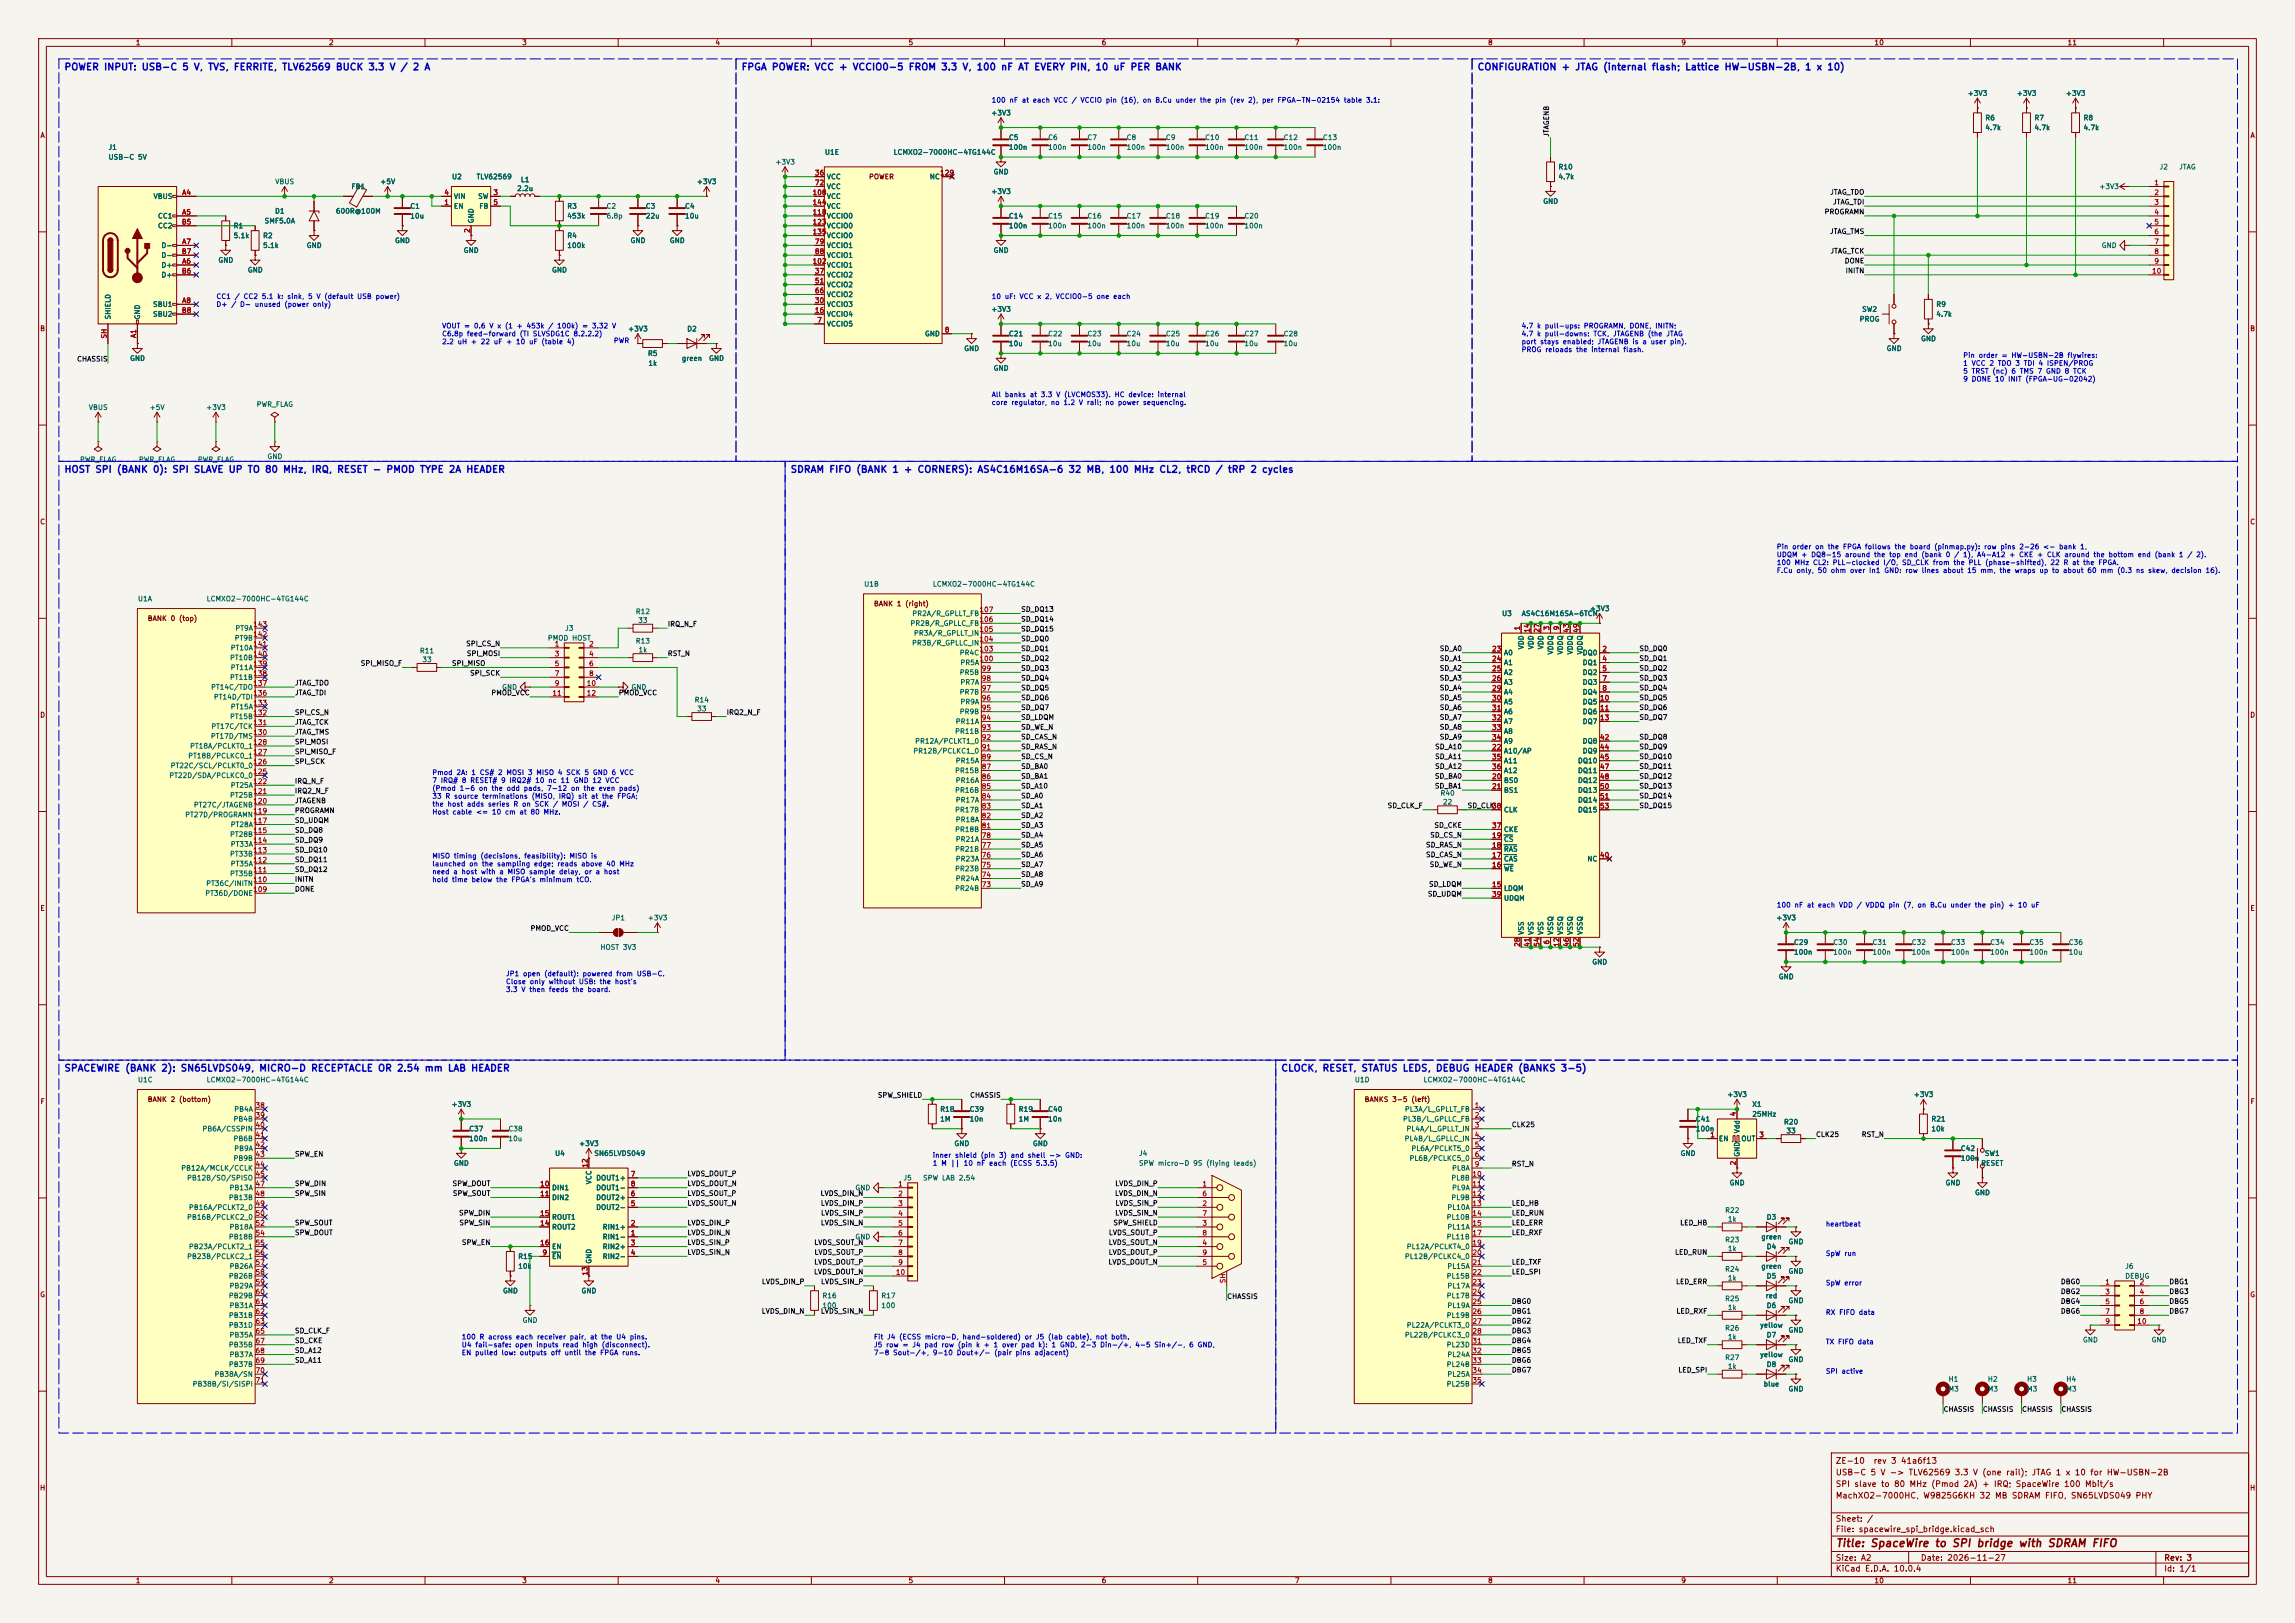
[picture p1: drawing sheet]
<svg xmlns="http://www.w3.org/2000/svg" width="594mm" height="420mm" viewBox="0 0 594 420" stroke-linecap="round" stroke-linejoin="round" font-family="sans-serif">
<defs><g id="words">
<text font-size="2" fill="#840000" x="475" y="400.8">Title: SpaceWire to SPI bridge with SDRAM FIFO</text>
<g font-size="1.7" fill="#0000c2">
<text x="16.5" y="18.6">POWER INPUT: USB-C 5 V, TVS, FERRITE, TLV62569 BUCK 3.3 V / 2 A</text>
<text x="191.8" y="18.6">FPGA POWER: VCC + VCCIO0-5 FROM 3.3 V, 100 nF AT EVERY PIN, 10 uF PER BANK</text>
<text x="382.3" y="18.6">CONFIGURATION + JTAG (internal flash; Lattice HW-USBN-2B, 1 x 10)</text>
<text x="16.5" y="122.8">HOST SPI (BANK 0): SPI SLAVE UP TO 80 MHz, IRQ, RESET - PMOD TYPE 2A HEADER</text>
<text x="204.5" y="122.8">SDRAM FIFO (BANK 1 + CORNERS): AS4C16M16SA-6 32 MB, 100 MHz CL2, tRCD / tRP 2 cycles</text>
<text x="16.5" y="277.7">SPACEWIRE (BANK 2): SN65LVDS049, MICRO-D RECEPTACLE OR 2.54 mm LAB HEADER</text>
<text x="331.5" y="277.7">CLOCK, RESET, STATUS LEDS, DEBUG HEADER (BANKS 3-5)</text>
</g>
<g font-size="1.5" fill="#840000">
<text x="475" y="382.1">USB-C 5 V -&gt; TLV62569 3.3 V (one rail); JTAG 1 x 10 for HW-USBN-2B</text>
<text x="475" y="379.1">ZE-10</text>
<text x="484.8" y="379.1">rev 3 41a6f13</text>
<text x="475" y="388.1">MachXO2-7000HC, W9825G6KH 32 MB SDRAM FIFO, SN65LVDS049 PHY</text>
<text x="475" y="385.1">SPI slave to 80 MHz (Pmod 2A) + IRQ; SpaceWire 100 Mbit/s</text>
<text x="475" y="394.1">Sheet: /</text>
<text x="475" y="396.8">File: spacewire_spi_bridge.kicad_sch</text>
<text x="475" y="407">KiCad E.D.A. 10.0.4</text>
<text x="475" y="404.2">Size: A2</text>
<text x="497" y="404.2">Date: 2026-11-27</text>
<text x="560" y="404.2">Rev: 3</text>
<text x="560" y="407">Id: 1/1</text>
</g>
<g font-size="1.3" fill="#840000">
<text x="35" y="12">1</text>
<text x="85" y="12">2</text>
<text x="135" y="12">3</text>
<text x="185" y="12">4</text>
<text x="235" y="12">5</text>
<text x="285" y="12">6</text>
<text x="335" y="12">7</text>
<text x="385" y="12">8</text>
<text x="435" y="12">9</text>
<text x="485" y="12">10</text>
<text x="535" y="12">11</text>
<text x="10.3" y="36">A</text>
<text x="582.3" y="36">A</text>
<text x="224.8" y="46.7">POWER</text>
<text x="10.3" y="86">B</text>
<text x="582.3" y="86">B</text>
<text x="10.3" y="136">C</text>
<text x="582.3" y="136">C</text>
<text x="38.1" y="161">BANK 0 (top)</text>
<text x="226.1" y="157.2">BANK 1 (right)</text>
<text x="10.3" y="186">D</text>
<text x="582.3" y="186">D</text>
<text x="10.3" y="236">E</text>
<text x="582.3" y="236">E</text>
<text x="10.3" y="286">F</text>
<text x="38.1" y="285.5">BANK 2 (bottom)</text>
<text x="353.1" y="285.5">BANKS 3-5 (left)</text>
<text x="582.3" y="286">F</text>
<text x="10.3" y="336">G</text>
<text x="582.3" y="336">G</text>
<text x="10.2" y="386">H</text>
<text x="582.2" y="386">H</text>
<text x="35" y="410">1</text>
<text x="85" y="410">2</text>
<text x="135" y="410">3</text>
<text x="185" y="410">4</text>
<text x="235" y="410">5</text>
<text x="285" y="410">6</text>
<text x="335" y="410">7</text>
<text x="385" y="410">8</text>
<text x="435" y="410">9</text>
<text x="485" y="410">10</text>
<text x="535" y="410">11</text>
</g>
<g font-size="1.3" fill="#0000c2">
<text x="256.5" y="26.9">100 nF at each VCC / VCCIO pin (16), on B.Cu under the pin (rev 2), per FPGA-TN-02154 table 3.1:</text>
<text x="55.9" y="77.7">CC1 / CC2 5.1 k: sink, 5 V (default USB power)</text>
<text x="256.5" y="77.7">10 uF: VCC x 2, VCCIO0-5 one each</text>
<text x="55.9" y="79.7">D+ / D- unused (power only)</text>
<text x="114.3" y="85.3">VOUT = 0.6 V x (1 + 453k / 100k) = 3.32 V</text>
<text x="114.3" y="87.3">C6.8p feed-forward (TI SLVSDG1C 8.2.2.2)</text>
<text x="114.3" y="89.4">2.2 uH + 22 uF + 10 uF (table 4)</text>
<text x="158.7" y="89.1">PWR</text>
<text x="393.7" y="85.3">4.7 k pull-ups: PROGRAMN, DONE, INITN;</text>
<text x="393.7" y="87.3">4.7 k pull-downs: TCK, JTAGENB (the JTAG</text>
<text x="393.7" y="89.4">port stays enabled; JTAGENB is a user pin).</text>
<text x="393.7" y="91.4">PROG reloads the internal flash.</text>
<text x="508" y="92.9">Pin order = HW-USBN-2B flywires:</text>
<text x="508" y="94.9">1 VCC 2 TDO 3 TDI 4 ISPEN/PROG</text>
<text x="508" y="97">5 TRST (nc) 6 TMS 7 GND 8 TCK</text>
<text x="508" y="99">9 DONE 10 INIT (FPGA-UG-02042)</text>
<text x="256.5" y="103.1">All banks at 3.3 V (LVCMOS33). HC device: internal</text>
<text x="256.5" y="105.1">core regulator, no 1.2 V rail; no power sequencing.</text>
<text x="459.7" y="142.4">Pin order on the FPGA follows the board (pinmap.py): row pins 2-26 &lt;- bank 1,</text>
<text x="459.7" y="144.5">UDQM + DQ8-15 around the top end (bank 0 / 1), A4-A12 + CKE + CLK around the bottom end (bank 1 / 2).</text>
<text x="459.7" y="146.5">100 MHz CL2: PLL-clocked I/O, SD_CLK from the PLL (phase-shifted), 22 R at the FPGA.</text>
<text x="459.7" y="148.6">F.Cu only, 50 ohm over In1 GND: row lines about 15 mm, the wraps up to about 60 mm (0.3 ns skew, decision 16).</text>
<text x="111.8" y="200.9">Pmod 2A: 1 CS# 2 MOSI 3 MISO 4 SCK 5 GND 6 VCC</text>
<text x="111.8" y="202.9">7 IRQ# 8 RESET# 9 IRQ2# 10 nc 11 GND 12 VCC</text>
<text x="111.8" y="204.9">(Pmod 1-6 on the odd pads, 7-12 on the even pads)</text>
<text x="111.8" y="207">33 R source terminations (MISO, IRQ) sit at the FPGA;</text>
<text x="111.8" y="209">the host adds series R on SCK / MOSI / CS#.</text>
<text x="111.8" y="211.1">Host cable &lt;= 10 cm at 80 MHz.</text>
<text x="111.8" y="222.4">MISO timing (decisions, feasibility): MISO is</text>
<text x="111.8" y="224.5">launched on the sampling edge; reads above 40 MHz</text>
<text x="111.8" y="226.5">need a host with a MISO sample delay, or a host</text>
<text x="111.8" y="228.6">hold time below the FPGA's minimum tCO.</text>
<text x="459.7" y="235.1">100 nF at each VDD / VDDQ pin (7, on B.Cu under the pin) + 10 uF</text>
<text x="130.8" y="252.9">JP1 open (default): powered from USB-C.</text>
<text x="130.8" y="255">Close only without USB: the host's</text>
<text x="130.8" y="257">3.3 V then feeds the board.</text>
<text x="241.3" y="299.9">inner shield (pin 3) and shell -&gt; GND:</text>
<text x="241.3" y="302">1 M || 10 nF each (ECSS 5.3.5)</text>
<text x="472.4" y="317.7">heartbeat</text>
<text x="472.4" y="325.3">SpW run</text>
<text x="472.4" y="332.9">SpW error</text>
<text x="472.4" y="340.6">RX FIFO data</text>
<text x="119.4" y="346.9">100 R across each receiver pair, at the U4 pins.</text>
<text x="226.1" y="346.9">Fit J4 (ECSS micro-D, hand-soldered) or J5 (lab cable), not both.</text>
<text x="119.4" y="348.9">U4 fail-safe: open inputs read high (disconnect).</text>
<text x="119.4" y="351">EN pulled low: outputs off until the FPGA runs.</text>
<text x="226.1" y="348.9">J5 row = J4 pad row (pin k + 1 over pad k): 1 GND, 2-3 Din-/+, 4-5 Sin+/-, 6 GND,</text>
<text x="226.1" y="351">7-8 Sout-/+, 9-10 Dout+/- (pair pins adjacent)</text>
<text x="472.4" y="348.2">TX FIFO data</text>
<text x="472.4" y="355.8">SPI active</text>
</g>
<g font-size="1.3" fill="#006464">
<text x="509.2" y="25.1">+3V3</text>
<text x="521.9" y="25.1">+3V3</text>
<text x="534.6" y="25.1">+3V3</text>
<text x="256.4" y="30.2">+3V3</text>
<text x="513.7" y="31.5">R6</text>
<text x="513.7" y="34">4.7k</text>
<text x="526.4" y="31.5">R7</text>
<text x="526.4" y="34">4.7k</text>
<text x="539.1" y="31.5">R8</text>
<text x="539.1" y="34">4.7k</text>
<text x="27.9" y="39.1">J1</text>
<text x="27.9" y="41.6">USB-C 5V</text>
<text x="213.4" y="40.3">U1E</text>
<text x="231.1" y="40.3">LCMXO2-7000HC-4TG144C</text>
<text x="261" y="36.5">C5</text>
<text x="261" y="39.1">100n</text>
<text x="271.2" y="36.5">C6</text>
<text x="271.2" y="39.1">100n</text>
<text x="281.3" y="36.5">C7</text>
<text x="281.3" y="39.1">100n</text>
<text x="291.5" y="36.5">C8</text>
<text x="291.5" y="39.1">100n</text>
<text x="301.6" y="36.5">C9</text>
<text x="301.6" y="39.1">100n</text>
<text x="311.8" y="39.1">100n</text>
<text x="311.8" y="36.5">C10</text>
<text x="322" y="39.1">100n</text>
<text x="322" y="36.5">C11</text>
<text x="332.1" y="39.1">100n</text>
<text x="332.1" y="36.5">C12</text>
<text x="342.3" y="39.1">100n</text>
<text x="342.3" y="36.5">C13</text>
<text x="71.1" y="48">VBUS</text>
<text x="98.3" y="48">+5V</text>
<text x="116.8" y="46.7">U2</text>
<text x="123.2" y="46.7">TLV62569</text>
<text x="134.7" y="47.5">L1</text>
<text x="180.2" y="48">+3V3</text>
<text x="200.6" y="42.9">+3V3</text>
<text x="213.9" y="46.7">VCC</text>
<text x="240.5" y="46.7">NC</text>
<text x="257" y="45.4">GND</text>
<text x="403.2" y="46.7">4.7k</text>
<text x="403.2" y="44.2">R10</text>
<text x="558.8" y="44.2">J2</text>
<text x="563.9" y="44.2">JTAG</text>
<text x="39.6" y="51.8">VBUS</text>
<text x="90.8" y="49.2">FB1</text>
<text x="117.3" y="51.8">VIN</text>
<text x="123.6" y="51.8">SW</text>
<text x="133.7" y="49.7">2.2u</text>
<text x="213.9" y="49.2">VCC</text>
<text x="213.9" y="51.8">VCC</text>
<text x="256.4" y="50.5">+3V3</text>
<text x="399.3" y="53">GND</text>
<text x="543.2" y="49.2">+3V3</text>
<text x="40.8" y="56.9">CC1</text>
<text x="40.8" y="59.4">CC2</text>
<text x="60.3" y="59.4">R1</text>
<text x="68.4" y="58.1">SMF5.0A</text>
<text x="71" y="55.6">D1</text>
<text x="86.8" y="55.6">600R@100M</text>
<text x="106.1" y="54.3">C1</text>
<text x="106.1" y="56.9">10u</text>
<text x="117.3" y="54.3">EN</text>
<text x="122.9" y="57.9" transform="rotate(-90 122.9 57.9)">GND</text>
<text x="123.9" y="54.3">FB</text>
<text x="146.7" y="54.3">R3</text>
<text x="146.7" y="56.9">453k</text>
<text x="156.9" y="54.3">C2</text>
<text x="156.9" y="56.9">6.8p</text>
<text x="167" y="54.3">C3</text>
<text x="167" y="56.9">22u</text>
<text x="177.2" y="54.3">C4</text>
<text x="177.2" y="56.9">10u</text>
<text x="213.9" y="56.9">VCCIO0</text>
<text x="213.9" y="59.4">VCCIO0</text>
<text x="213.9" y="54.3">VCC</text>
<text x="261" y="59.4">100n</text>
<text x="261" y="56.9">C14</text>
<text x="271.2" y="59.4">100n</text>
<text x="271.2" y="56.9">C15</text>
<text x="281.3" y="59.4">100n</text>
<text x="281.3" y="56.9">C16</text>
<text x="291.5" y="59.4">100n</text>
<text x="291.5" y="56.9">C17</text>
<text x="301.6" y="59.4">100n</text>
<text x="301.6" y="56.9">C18</text>
<text x="311.8" y="59.4">100n</text>
<text x="311.8" y="56.9">C19</text>
<text x="322" y="59.4">100n</text>
<text x="322" y="56.9">C20</text>
<text x="41.7" y="64.5">D-</text>
<text x="60.3" y="61.9">5.1k</text>
<text x="68" y="61.9">R2</text>
<text x="68" y="64.5">5.1k</text>
<text x="79.2" y="64.5">GND</text>
<text x="102.1" y="63.2">GND</text>
<text x="119.9" y="65.7">GND</text>
<text x="146.7" y="61.9">R4</text>
<text x="146.7" y="64.5">100k</text>
<text x="163.1" y="63.2">GND</text>
<text x="173.2" y="63.2">GND</text>
<text x="213.9" y="64.5">VCCIO1</text>
<text x="213.9" y="61.9">VCCIO0</text>
<text x="257" y="65.7">GND</text>
<text x="543.8" y="64.5">GND</text>
<text x="41.7" y="69.6">D+</text>
<text x="41.7" y="67">D-</text>
<text x="56.4" y="68.3">GND</text>
<text x="64" y="70.8">GND</text>
<text x="142.7" y="70.8">GND</text>
<text x="213.9" y="67">VCCIO1</text>
<text x="213.9" y="69.6">VCCIO1</text>
<text x="41.7" y="72.1">D+</text>
<text x="213.9" y="72.1">VCCIO2</text>
<text x="213.9" y="74.6">VCCIO2</text>
<text x="213.9" y="77.2">VCCIO2</text>
<text x="28.9" y="82.8" transform="rotate(-90 28.9 82.8)">SHIELD</text>
<text x="36.5" y="82.8" transform="rotate(-90 36.5 82.8)">GND</text>
<text x="39.5" y="79.7">SBU1</text>
<text x="39.5" y="82.3">SBU2</text>
<text x="213.9" y="82.3">VCCIO4</text>
<text x="213.9" y="79.7">VCCIO3</text>
<text x="256.4" y="81">+3V3</text>
<text x="481.2" y="83.5">PROG</text>
<text x="481.8" y="81">SW2</text>
<text x="501" y="79.7">R9</text>
<text x="501" y="82.3">4.7k</text>
<text x="162.5" y="86.1">+3V3</text>
<text x="177.7" y="86.1">D2</text>
<text x="213.9" y="84.8">VCCIO5</text>
<text x="239.3" y="87.3">GND</text>
<text x="261" y="87.3">C21</text>
<text x="261" y="89.9">10u</text>
<text x="271.2" y="87.3">C22</text>
<text x="271.2" y="89.9">10u</text>
<text x="281.3" y="87.3">C23</text>
<text x="281.3" y="89.9">10u</text>
<text x="291.5" y="87.3">C24</text>
<text x="291.5" y="89.9">10u</text>
<text x="301.6" y="87.3">C25</text>
<text x="301.6" y="89.9">10u</text>
<text x="311.8" y="87.3">C26</text>
<text x="311.8" y="89.9">10u</text>
<text x="322" y="87.3">C27</text>
<text x="322" y="89.9">10u</text>
<text x="332.1" y="87.3">C28</text>
<text x="332.1" y="89.9">10u</text>
<text x="497.1" y="88.6">GND</text>
<text x="33.5" y="93.7">GND</text>
<text x="167.6" y="92.4">R5</text>
<text x="167.7" y="95">1k</text>
<text x="176.3" y="93.7">green</text>
<text x="183.4" y="93.7">GND</text>
<text x="249.4" y="91.1">GND</text>
<text x="488.2" y="91.1">GND</text>
<text x="257" y="96.2">GND</text>
<text x="22.8" y="106.4">VBUS</text>
<text x="38.6" y="106.4">+5V</text>
<text x="53.2" y="106.4">+3V3</text>
<text x="66.3" y="105.6">PWR_FLAG</text>
<text x="20.6" y="119.9">PWR_FLAG</text>
<text x="35.8" y="119.9">PWR_FLAG</text>
<text x="51.1" y="119.9">PWR_FLAG</text>
<text x="69.1" y="119.1">GND</text>
<text x="35.6" y="155.9">U1A</text>
<text x="53.3" y="155.9">LCMXO2-7000HC-4TG144C</text>
<text x="223.5" y="152.1">U1B</text>
<text x="241.3" y="152.1">LCMXO2-7000HC-4TG144C</text>
<text x="164.4" y="159.2">R12</text>
<text x="165.1" y="161.5">33</text>
<text x="236" y="159.7">PR2A/R_GPLLT_FB</text>
<text x="388.6" y="159.7">U3</text>
<text x="393.7" y="159.7">AS4C16M16SA-6TCN</text>
<text x="411.4" y="158.5">+3V3</text>
<text x="60.6" y="166.1">PT9B</text>
<text x="60.8" y="163.5">PT9A</text>
<text x="141.7" y="166.1">PMOD HOST</text>
<text x="146.1" y="163.5">J3</text>
<text x="164.4" y="166.8">R13</text>
<text x="235.5" y="162.3">PR2B/R_GPLLC_FB</text>
<text x="235.9" y="167.3">PR3B/R_GPLLC_IN</text>
<text x="236.4" y="164.8">PR3A/R_GPLLT_IN</text>
<text x="59.4" y="171.2">PT10B</text>
<text x="59.6" y="173.7">PT11A</text>
<text x="59.6" y="168.6">PT10A</text>
<text x="108.5" y="169.4">R11</text>
<text x="109.2" y="171.7">33</text>
<text x="165.1" y="169.1">1k</text>
<text x="248.3" y="169.9">PR4C</text>
<text x="248.5" y="172.4">PR5A</text>
<text x="389.1" y="169.9">A0</text>
<text x="389.1" y="172.4">A1</text>
<text x="394.7" y="168.2" transform="rotate(-90 394.7 168.2)">VDD</text>
<text x="397.2" y="168.2" transform="rotate(-90 397.2 168.2)">VDD</text>
<text x="399.8" y="168.2" transform="rotate(-90 399.8 168.2)">VDD</text>
<text x="402.3" y="169.5" transform="rotate(-90 402.3 169.5)">VDDQ</text>
<text x="404.8" y="169.5" transform="rotate(-90 404.8 169.5)">VDDQ</text>
<text x="407.4" y="169.5" transform="rotate(-90 407.4 169.5)">VDDQ</text>
<text x="409.5" y="169.9">DQ0</text>
<text x="409.5" y="172.4">DQ1</text>
<text x="409.9" y="169.5" transform="rotate(-90 409.9 169.5)">VDDQ</text>
<text x="54.5" y="178.8">PT14C/TDO</text>
<text x="59.4" y="176.2">PT11B</text>
<text x="129.8" y="178.8">GND</text>
<text x="163.3" y="178.8">GND</text>
<text x="248.3" y="175">PR5B</text>
<text x="248.5" y="177.5">PR7A</text>
<text x="389.1" y="175">A2</text>
<text x="389.1" y="177.5">A3</text>
<text x="409.5" y="175">DQ2</text>
<text x="409.5" y="177.5">DQ3</text>
<text x="55.2" y="181.3">PT14D/TDI</text>
<text x="59.6" y="183.9">PT15A</text>
<text x="179.7" y="182.1">R14</text>
<text x="180.3" y="184.4">33</text>
<text x="248.3" y="185.1">PR9B</text>
<text x="248.3" y="180">PR7B</text>
<text x="248.5" y="182.6">PR9A</text>
<text x="389.1" y="180">A4</text>
<text x="389.1" y="182.6">A5</text>
<text x="389.1" y="185.1">A6</text>
<text x="409.5" y="180">DQ4</text>
<text x="409.5" y="182.6">DQ5</text>
<text x="409.5" y="185.1">DQ6</text>
<text x="54.4" y="191.5">PT17D/TMS</text>
<text x="54.6" y="188.9">PT17C/TCK</text>
<text x="59.4" y="186.4">PT15B</text>
<text x="247.1" y="190.2">PR11B</text>
<text x="247.2" y="187.7">PR11A</text>
<text x="389.1" y="187.7">A7</text>
<text x="389.1" y="190.2">A8</text>
<text x="409.5" y="187.7">DQ7</text>
<text x="48.6" y="196.6">PT18B/PCLKC0_1</text>
<text x="49.1" y="194">PT18A/PCLKT0_1</text>
<text x="236.2" y="195.3">PR12B/PCLKC1_0</text>
<text x="236.7" y="192.7">PR12A/PCLKT1_0</text>
<text x="247.2" y="197.8">PR15A</text>
<text x="389.1" y="195.3">A10/AP</text>
<text x="389.1" y="192.7">A9</text>
<text x="389.1" y="197.8">A11</text>
<text x="408.3" y="197.8">DQ10</text>
<text x="409.5" y="192.7">DQ8</text>
<text x="409.5" y="195.3">DQ9</text>
<text x="43.7" y="201.6">PT22D/SDA/PCLKC0_0</text>
<text x="44" y="199.1">PT22C/SCL/PCLKT0_0</text>
<text x="247.1" y="200.4">PR15B</text>
<text x="247.2" y="202.9">PR16A</text>
<text x="389.1" y="202.9">BS0</text>
<text x="389.1" y="200.4">A12</text>
<text x="408.3" y="200.4">DQ11</text>
<text x="408.3" y="202.9">DQ12</text>
<text x="50" y="209.3">PT27C/JTAGENB</text>
<text x="59.4" y="206.7">PT25B</text>
<text x="59.6" y="204.2">PT25A</text>
<text x="247.1" y="205.4">PR16B</text>
<text x="247.2" y="208">PR17A</text>
<text x="372.7" y="206.2">R40</text>
<text x="373.3" y="208.5">22</text>
<text x="389.1" y="205.4">BS1</text>
<text x="408.3" y="205.4">DQ13</text>
<text x="408.3" y="208">DQ14</text>
<text x="47.8" y="211.8">PT27D/PROGRAMN</text>
<text x="59.6" y="214.3">PT28A</text>
<text x="247.1" y="215.6">PR18B</text>
<text x="247.1" y="210.5">PR17B</text>
<text x="247.2" y="213.1">PR18A</text>
<text x="389.1" y="215.6">CKE</text>
<text x="389.1" y="210.5">CLK</text>
<text x="408.3" y="210.5">DQ15</text>
<text x="59.4" y="222">PT33B</text>
<text x="59.4" y="216.9">PT28B</text>
<text x="59.6" y="219.4">PT33A</text>
<text x="247.1" y="220.7">PR21B</text>
<text x="247.2" y="218.1">PR21A</text>
<text x="389.1" y="220.7">RAS</text>
<text x="389.1" y="218.1">CS</text>
<text x="59.4" y="227">PT35B</text>
<text x="59.6" y="224.5">PT35A</text>
<text x="247.1" y="225.8">PR23B</text>
<text x="247.2" y="223.2">PR23A</text>
<text x="389.1" y="225.8">WE</text>
<text x="389.1" y="223.2">CAS</text>
<text x="410.7" y="223.2">NC</text>
<text x="53" y="232.1">PT36D/DONE</text>
<text x="53.2" y="229.6">PT36C/INITN</text>
<text x="247.1" y="230.8">PR24B</text>
<text x="247.2" y="228.3">PR24A</text>
<text x="389.1" y="230.8">LDQM</text>
<text x="389.1" y="233.4">UDQM</text>
<text x="158.2" y="238.5">JP1</text>
<text x="167.5" y="238.5">+3V3</text>
<text x="459.6" y="238.5">+3V3</text>
<text x="394.7" y="242.1" transform="rotate(-90 394.7 242.1)">VSS</text>
<text x="397.2" y="242.1" transform="rotate(-90 397.2 242.1)">VSS</text>
<text x="399.8" y="242.1" transform="rotate(-90 399.8 242.1)">VSS</text>
<text x="402.3" y="242.1" transform="rotate(-90 402.3 242.1)">VSSQ</text>
<text x="404.8" y="242.1" transform="rotate(-90 404.8 242.1)">VSSQ</text>
<text x="407.4" y="242.1" transform="rotate(-90 407.4 242.1)">VSSQ</text>
<text x="409.9" y="242.1" transform="rotate(-90 409.9 242.1)">VSSQ</text>
<text x="464.2" y="244.8">C29</text>
<text x="474.4" y="244.8">C30</text>
<text x="484.5" y="244.8">C31</text>
<text x="494.7" y="244.8">C32</text>
<text x="504.8" y="244.8">C33</text>
<text x="515" y="244.8">C34</text>
<text x="525.2" y="244.8">C35</text>
<text x="535.3" y="244.8">C36</text>
<text x="155.3" y="246.1">HOST 3V3</text>
<text x="412" y="249.9">GND</text>
<text x="464.2" y="247.4">100n</text>
<text x="474.4" y="247.4">100n</text>
<text x="484.5" y="247.4">100n</text>
<text x="494.7" y="247.4">100n</text>
<text x="504.8" y="247.4">100n</text>
<text x="515" y="247.4">100n</text>
<text x="525.2" y="247.4">100n</text>
<text x="535.3" y="247.4">10u</text>
<text x="460.2" y="253.7">GND</text>
<text x="35.6" y="280.4">U1C</text>
<text x="53.3" y="280.4">LCMXO2-7000HC-4TG144C</text>
<text x="350.5" y="280.4">U1D</text>
<text x="368.3" y="280.4">LCMXO2-7000HC-4TG144C</text>
<text x="60.5" y="288">PB4A</text>
<text x="116.7" y="286.7">+3V3</text>
<text x="243.2" y="288">R18</text>
<text x="250.8" y="288">C39</text>
<text x="263.5" y="288">R19</text>
<text x="271.2" y="288">C40</text>
<text x="363.5" y="288">PL3A/L_GPLLT_FB</text>
<text x="446.9" y="284.2">+3V3</text>
<text x="453.4" y="286.7">X1</text>
<text x="495.2" y="284.2">+3V3</text>
<text x="52.3" y="293.1">PB6A/CSSPIN</text>
<text x="60.3" y="290.5">PB4B</text>
<text x="121.3" y="293.1">C37</text>
<text x="131.5" y="293.1">C38</text>
<text x="243.2" y="290.5">1M</text>
<text x="250.8" y="290.5">10n</text>
<text x="263.5" y="290.5">1M</text>
<text x="271.2" y="290.5">10n</text>
<text x="363" y="290.5">PL3B/L_GPLLC_FB</text>
<text x="363.9" y="293.1">PL4A/L_GPLLT_IN</text>
<text x="438.8" y="293.1">100n</text>
<text x="438.8" y="290.5">C41</text>
<text x="450.6" y="293.4" transform="rotate(-90 450.6 293.4)">Vdd</text>
<text x="453.4" y="289.3">25MHz</text>
<text x="461.6" y="291.3">R20</text>
<text x="462.2" y="293.6">33</text>
<text x="499.8" y="293.1">10k</text>
<text x="499.8" y="290.5">R21</text>
<text x="60.3" y="295.6">PB6B</text>
<text x="60.5" y="298.2">PB9A</text>
<text x="121.3" y="295.6">100n</text>
<text x="131.5" y="295.6">10u</text>
<text x="143.5" y="299.4">U4</text>
<text x="149.8" y="296.9">+3V3</text>
<text x="153.7" y="299.4">SN65LVDS049</text>
<text x="246.9" y="296.9">GND</text>
<text x="267.2" y="296.9">GND</text>
<text x="294.6" y="299.4">J4</text>
<text x="363.4" y="295.6">PL4B/L_GPLLC_IN</text>
<text x="365.2" y="298.2">PL6A/PCLKT5_0</text>
<text x="434.8" y="299.4">GND</text>
<text x="444.8" y="295.6">EN</text>
<text x="450.6" y="299.5" transform="rotate(-90 450.6 299.5)">GND</text>
<text x="450.6" y="295.6">OUT</text>
<text x="507.4" y="298.2">C42</text>
<text x="513.6" y="299.4">SW1</text>
<text x="46.8" y="303.2">PB12A/MCLK/CCLK</text>
<text x="48.3" y="305.8">PB12B/SO/SPISO</text>
<text x="60.3" y="300.7">PB9B</text>
<text x="117.3" y="302">GND</text>
<text x="154.2" y="305.8">DOUT1+</text>
<text x="233.7" y="305.8">J5</text>
<text x="238.8" y="305.8">SPW LAB 2.54</text>
<text x="294.6" y="302">SPW micro-D 9S (flying leads)</text>
<text x="364.7" y="300.7">PL6B/PCLKC5_0</text>
<text x="375.5" y="305.8">PL8B</text>
<text x="375.7" y="303.2">PL8A</text>
<text x="507.4" y="300.7">100n</text>
<text x="512.6" y="302">RESET</text>
<text x="59.1" y="310.9">PB13B</text>
<text x="59.3" y="308.3">PB13A</text>
<text x="142.7" y="308.3">DIN1</text>
<text x="142.7" y="310.9">DIN2</text>
<text x="153.4" y="306.6" transform="rotate(-90 153.4 306.6)">VCC</text>
<text x="154.2" y="310.9">DOUT2+</text>
<text x="154.2" y="308.3">DOUT1-</text>
<text x="221.3" y="308.3">GND</text>
<text x="375.5" y="310.9">PL9B</text>
<text x="375.7" y="308.3">PL9A</text>
<text x="447.5" y="307">GND</text>
<text x="503.4" y="307">GND</text>
<text x="511" y="309.6">GND</text>
<text x="48.3" y="315.9">PB16B/PCLKC2_0</text>
<text x="48.8" y="313.4">PB16A/PCLKT2_0</text>
<text x="142.7" y="315.9">ROUT1</text>
<text x="154.2" y="313.4">DOUT2-</text>
<text x="374.3" y="315.9">PL10B</text>
<text x="374.5" y="313.4">PL10A</text>
<text x="446.4" y="314.2">R22</text>
<text x="447.1" y="316.4">1k</text>
<text x="457.1" y="315.9">D3</text>
<text x="48.8" y="323.6">PB23A/PCLKT2_1</text>
<text x="59.1" y="321">PB18B</text>
<text x="59.3" y="318.5">PB18A</text>
<text x="142.7" y="318.5">ROUT2</text>
<text x="142.7" y="323.6">EN</text>
<text x="155.9" y="321">RIN1-</text>
<text x="155.9" y="318.5">RIN1+</text>
<text x="155.9" y="323.6">RIN2+</text>
<text x="221.3" y="321">GND</text>
<text x="364" y="323.6">PL12A/PCLKT4_0</text>
<text x="374.3" y="321">PL11B</text>
<text x="374.5" y="318.5">PL11A</text>
<text x="446.4" y="321.8">R23</text>
<text x="455.7" y="321">green</text>
<text x="457.1" y="323.6">D4</text>
<text x="462.8" y="322.3">GND</text>
<text x="48.3" y="326.1">PB23B/PCLKC2_1</text>
<text x="59.3" y="328.6">PB26A</text>
<text x="134" y="328.6">10k</text>
<text x="134" y="326.1">R15</text>
<text x="142.7" y="326.1">EN</text>
<text x="153.4" y="327.2" transform="rotate(-90 153.4 327.2)">GND</text>
<text x="155.9" y="326.1">RIN2-</text>
<text x="363.5" y="326.1">PL12B/PCLKC4_0</text>
<text x="374.5" y="328.6">PL15A</text>
<text x="446.4" y="329.4">R24</text>
<text x="447.1" y="324.1">1k</text>
<text x="455.7" y="328.6">green</text>
<text x="462.8" y="329.9">GND</text>
<text x="549.9" y="328.6">J6</text>
<text x="59.1" y="331.2">PB26B</text>
<text x="59.3" y="333.7">PB29A</text>
<text x="130" y="335">GND</text>
<text x="150.4" y="335">GND</text>
<text x="374.3" y="331.2">PL15B</text>
<text x="374.5" y="333.7">PL17A</text>
<text x="447.1" y="331.7">1k</text>
<text x="457.1" y="331.2">D5</text>
<text x="549.9" y="331.2">DEBUG</text>
<text x="59.1" y="336.3">PB29B</text>
<text x="59.1" y="341.3">PB31B</text>
<text x="59.3" y="338.8">PB31A</text>
<text x="212.7" y="338.8">100</text>
<text x="212.7" y="336.3">R16</text>
<text x="228" y="338.8">100</text>
<text x="228" y="336.3">R17</text>
<text x="374.3" y="336.3">PL17B</text>
<text x="374.3" y="341.3">PL19B</text>
<text x="374.5" y="338.8">PL19A</text>
<text x="446.4" y="337">R25</text>
<text x="447.1" y="339.3">1k</text>
<text x="456.9" y="336.3">red</text>
<text x="457.1" y="338.8">D6</text>
<text x="462.8" y="337.5">GND</text>
<text x="59.1" y="343.9">PB31D</text>
<text x="59.3" y="346.4">PB35A</text>
<text x="135.1" y="342.6">GND</text>
<text x="363.5" y="346.4">PL22B/PCLKC3_0</text>
<text x="364" y="343.9">PL22A/PCLKT3_0</text>
<text x="446.4" y="344.6">R26</text>
<text x="447.1" y="346.9">1k</text>
<text x="455.4" y="343.9">yellow</text>
<text x="457.1" y="346.4">D7</text>
<text x="462.8" y="345.1">GND</text>
<text x="539" y="347.7">GND</text>
<text x="556.8" y="347.7">GND</text>
<text x="59.1" y="349">PB35B</text>
<text x="59.3" y="351.5">PB37A</text>
<text x="374.3" y="349">PL23D</text>
<text x="374.5" y="351.5">PL24A</text>
<text x="446.4" y="352.3">R27</text>
<text x="455.4" y="351.5">yellow</text>
<text x="462.8" y="352.8">GND</text>
<text x="49.7" y="359.1">PB38B/SI/SISPI</text>
<text x="55.4" y="356.6">PB38A/SN</text>
<text x="59.1" y="354">PB37B</text>
<text x="374.3" y="354">PL24B</text>
<text x="374.3" y="359.1">PL25B</text>
<text x="374.5" y="356.6">PL25A</text>
<text x="447.1" y="354.5">1k</text>
<text x="456.3" y="359.1">blue</text>
<text x="457.1" y="354">D8</text>
<text x="504.2" y="357.8">H1</text>
<text x="514.4" y="357.8">H2</text>
<text x="524.5" y="357.8">H3</text>
<text x="534.7" y="357.8">H4</text>
<text x="462.8" y="360.4">GND</text>
<text x="504.2" y="360.4">M3</text>
<text x="514.4" y="360.4">M3</text>
<text x="524.5" y="360.4">M3</text>
<text x="534.7" y="360.4">M3</text>
</g>
<g font-size="1.3" fill="#0f0f0f">
<text x="401.2" y="35.6" transform="rotate(-90 401.2 35.6)">JTAGENB</text>
<text x="473.6" y="50.7">JTAG_TDO</text>
<text x="474.3" y="53.2">JTAG_TDI</text>
<text x="472.1" y="55.8">PROGRAMN</text>
<text x="473.5" y="60.8">JTAG_TMS</text>
<text x="473.6" y="65.9">JTAG_TCK</text>
<text x="477.3" y="68.5">DONE</text>
<text x="477.6" y="71">INITN</text>
<text x="19.8" y="93.9">CHASSIS</text>
<text x="264.2" y="158.6">SD_DQ13</text>
<text x="264.2" y="161.2">SD_DQ14</text>
<text x="120.5" y="167.5">SPI_CS_N</text>
<text x="172.7" y="162.4">IRQ_N_F</text>
<text x="264.2" y="166.2">SD_DQ0</text>
<text x="264.2" y="163.7">SD_DQ15</text>
<text x="93.2" y="172.6">SPI_MISO_F</text>
<text x="116.8" y="172.6">SPI_MISO</text>
<text x="120.7" y="170.1">SPI_MOSI</text>
<text x="172.7" y="170.1">RST_N</text>
<text x="264.2" y="171.3">SD_DQ2</text>
<text x="264.2" y="173.9">SD_DQ3</text>
<text x="264.2" y="168.8">SD_DQ1</text>
<text x="372.5" y="171.3">SD_A1</text>
<text x="372.5" y="168.8">SD_A0</text>
<text x="372.5" y="173.9">SD_A2</text>
<text x="424.2" y="168.8">SD_DQ0</text>
<text x="424.2" y="173.9">SD_DQ2</text>
<text x="424.2" y="171.3">SD_DQ1</text>
<text x="76.2" y="177.7">JTAG_TDO</text>
<text x="121.5" y="175.1">SPI_SCK</text>
<text x="264.2" y="176.4">SD_DQ4</text>
<text x="264.2" y="178.9">SD_DQ5</text>
<text x="372.5" y="178.9">SD_A4</text>
<text x="372.5" y="176.4">SD_A3</text>
<text x="424.2" y="178.9">SD_DQ4</text>
<text x="424.2" y="176.4">SD_DQ3</text>
<text x="76.2" y="180.2">JTAG_TDI</text>
<text x="76.2" y="185.3">SPI_CS_N</text>
<text x="127" y="180.2">PMOD_VCC</text>
<text x="160" y="180.2">PMOD_VCC</text>
<text x="188" y="185.3">IRQ2_N_F</text>
<text x="264.2" y="181.5">SD_DQ6</text>
<text x="264.2" y="184">SD_DQ7</text>
<text x="372.5" y="181.5">SD_A5</text>
<text x="372.5" y="184">SD_A6</text>
<text x="424.2" y="181.5">SD_DQ5</text>
<text x="424.2" y="184">SD_DQ6</text>
<text x="76.2" y="187.8">JTAG_TCK</text>
<text x="76.2" y="190.4">JTAG_TMS</text>
<text x="264.2" y="191.6">SD_CAS_N</text>
<text x="264.2" y="189.1">SD_WE_N</text>
<text x="264.2" y="186.6">SD_LDQM</text>
<text x="372.5" y="186.6">SD_A7</text>
<text x="372.5" y="189.1">SD_A8</text>
<text x="372.5" y="191.6">SD_A9</text>
<text x="424.2" y="191.6">SD_DQ8</text>
<text x="424.2" y="186.6">SD_DQ7</text>
<text x="76.2" y="192.9">SPI_MOSI</text>
<text x="76.2" y="195.5">SPI_MISO_F</text>
<text x="76.2" y="198">SPI_SCK</text>
<text x="264.2" y="194.2">SD_RAS_N</text>
<text x="264.2" y="196.7">SD_CS_N</text>
<text x="371.3" y="196.7">SD_A11</text>
<text x="371.3" y="194.2">SD_A10</text>
<text x="424.2" y="196.7">SD_DQ10</text>
<text x="424.2" y="194.2">SD_DQ9</text>
<text x="76.2" y="203.1">IRQ_N_F</text>
<text x="264.2" y="199.3">SD_BA0</text>
<text x="264.2" y="201.8">SD_BA1</text>
<text x="371.2" y="201.8">SD_BA0</text>
<text x="371.3" y="199.3">SD_A12</text>
<text x="424.2" y="201.8">SD_DQ12</text>
<text x="424.2" y="199.3">SD_DQ11</text>
<text x="76.2" y="205.6">IRQ2_N_F</text>
<text x="76.2" y="208.2">JTAGENB</text>
<text x="264.2" y="204.3">SD_A10</text>
<text x="264.2" y="206.9">SD_A0</text>
<text x="264.2" y="209.4">SD_A1</text>
<text x="359" y="209.4">SD_CLK_F</text>
<text x="371.2" y="204.3">SD_BA1</text>
<text x="379.7" y="209.4">SD_CLK</text>
<text x="424.2" y="209.4">SD_DQ15</text>
<text x="424.2" y="206.9">SD_DQ14</text>
<text x="424.2" y="204.3">SD_DQ13</text>
<text x="76.2" y="210.7">PROGRAMN</text>
<text x="76.2" y="213.2">SD_UDQM</text>
<text x="76.2" y="215.8">SD_DQ8</text>
<text x="264.2" y="212">SD_A2</text>
<text x="264.2" y="214.5">SD_A3</text>
<text x="371.1" y="214.5">SD_CKE</text>
<text x="76.2" y="220.9">SD_DQ10</text>
<text x="76.2" y="218.3">SD_DQ9</text>
<text x="264.2" y="219.6">SD_A5</text>
<text x="264.2" y="217">SD_A4</text>
<text x="368.9" y="219.6">SD_RAS_N</text>
<text x="370" y="217">SD_CS_N</text>
<text x="76.2" y="223.4">SD_DQ11</text>
<text x="76.2" y="225.9">SD_DQ12</text>
<text x="264.2" y="222.1">SD_A6</text>
<text x="264.2" y="224.7">SD_A7</text>
<text x="264.2" y="227.2">SD_A8</text>
<text x="368.9" y="222.1">SD_CAS_N</text>
<text x="369.9" y="224.7">SD_WE_N</text>
<text x="76.2" y="231">DONE</text>
<text x="76.2" y="228.5">INITN</text>
<text x="264.2" y="229.7">SD_A9</text>
<text x="369.4" y="232.3">SD_UDQM</text>
<text x="369.7" y="229.7">SD_LDQM</text>
<text x="137.2" y="241.2">PMOD_VCC</text>
<text x="227.1" y="284.4">SPW_SHIELD</text>
<text x="251" y="284.4">CHASSIS</text>
<text x="391.2" y="292">CLK25</text>
<text x="76.2" y="299.6">SPW_EN</text>
<text x="469.9" y="294.5">CLK25</text>
<text x="481.7" y="294.5">RST_N</text>
<text x="177.8" y="304.7">LVDS_DOUT_P</text>
<text x="391.2" y="302.1">RST_N</text>
<text x="76.2" y="307.2">SPW_DIN</text>
<text x="76.2" y="309.8">SPW_SIN</text>
<text x="117" y="307.2">SPW_DOUT</text>
<text x="117.1" y="309.8">SPW_SOUT</text>
<text x="177.8" y="307.2">LVDS_DOUT_N</text>
<text x="177.8" y="309.8">LVDS_SOUT_P</text>
<text x="212.2" y="309.8">LVDS_DIN_N</text>
<text x="288.4" y="309.8">LVDS_DIN_N</text>
<text x="288.5" y="307.2">LVDS_DIN_P</text>
<text x="76.2" y="317.4">SPW_SOUT</text>
<text x="118.7" y="314.8">SPW_DIN</text>
<text x="118.8" y="317.4">SPW_SIN</text>
<text x="177.8" y="317.4">LVDS_DIN_P</text>
<text x="177.8" y="312.3">LVDS_SOUT_N</text>
<text x="212.3" y="317.4">LVDS_SIN_N</text>
<text x="212.3" y="312.3">LVDS_DIN_P</text>
<text x="212.4" y="314.8">LVDS_SIN_P</text>
<text x="288" y="317.4">SPW_SHIELD</text>
<text x="288.5" y="314.8">LVDS_SIN_N</text>
<text x="288.6" y="312.3">LVDS_SIN_P</text>
<text x="391.2" y="312.3">LED_HB</text>
<text x="391.2" y="314.8">LED_RUN</text>
<text x="391.2" y="317.4">LED_ERR</text>
<text x="434.7" y="317.4">LED_HB</text>
<text x="76.2" y="319.9">SPW_DOUT</text>
<text x="119.4" y="322.5">SPW_EN</text>
<text x="177.8" y="322.5">LVDS_SIN_P</text>
<text x="177.8" y="319.9">LVDS_DIN_N</text>
<text x="210.6" y="322.5">LVDS_SOUT_N</text>
<text x="286.8" y="322.5">LVDS_SOUT_N</text>
<text x="286.9" y="319.9">LVDS_SOUT_P</text>
<text x="391.2" y="319.9">LED_RXF</text>
<text x="177.8" y="325">LVDS_SIN_N</text>
<text x="210.6" y="327.5">LVDS_DOUT_P</text>
<text x="210.7" y="325">LVDS_SOUT_P</text>
<text x="286.8" y="327.5">LVDS_DOUT_N</text>
<text x="286.8" y="325">LVDS_DOUT_P</text>
<text x="391.2" y="327.5">LED_TXF</text>
<text x="433.4" y="325">LED_RUN</text>
<text x="197.1" y="332.6">LVDS_DIN_P</text>
<text x="210.6" y="330.1">LVDS_DOUT_N</text>
<text x="212.4" y="332.6">LVDS_SIN_P</text>
<text x="391.2" y="330.1">LED_SPI</text>
<text x="433.7" y="332.6">LED_ERR</text>
<text x="533.3" y="335.2">DBG2</text>
<text x="533.3" y="332.6">DBG0</text>
<text x="561.3" y="335.2">DBG3</text>
<text x="561.3" y="332.6">DBG1</text>
<text x="197" y="340.2">LVDS_DIN_N</text>
<text x="212.3" y="340.2">LVDS_SIN_N</text>
<text x="317.5" y="336.4">CHASSIS</text>
<text x="391.2" y="337.7">DBG0</text>
<text x="391.2" y="340.2">DBG1</text>
<text x="433.8" y="340.2">LED_RXF</text>
<text x="533.3" y="337.7">DBG4</text>
<text x="533.3" y="340.2">DBG6</text>
<text x="561.3" y="340.2">DBG7</text>
<text x="561.3" y="337.7">DBG5</text>
<text x="76.2" y="347.9">SD_CKE</text>
<text x="76.2" y="345.3">SD_CLK_F</text>
<text x="391.2" y="342.8">DBG2</text>
<text x="391.2" y="347.9">DBG4</text>
<text x="391.2" y="345.3">DBG3</text>
<text x="434.1" y="347.9">LED_TXF</text>
<text x="76.2" y="352.9">SD_A11</text>
<text x="76.2" y="350.4">SD_A12</text>
<text x="391.2" y="350.4">DBG5</text>
<text x="391.2" y="352.9">DBG6</text>
<text x="391.2" y="355.5">DBG7</text>
<text x="434.3" y="355.5">LED_SPI</text>
<text x="502.9" y="365.6">CHASSIS</text>
<text x="513.1" y="365.6">CHASSIS</text>
<text x="523.2" y="365.6">CHASSIS</text>
<text x="533.4" y="365.6">CHASSIS</text>
</g>
<g font-size="1.3" fill="#a90000">
<text x="210.8" y="45.7">36</text>
<text x="243.2" y="45.7">129</text>
<text x="47" y="50.8">A4</text>
<text x="114.9" y="53.3">1</text>
<text x="114.9" y="50.8">4</text>
<text x="127.6" y="50.8">3</text>
<text x="127.6" y="53.3">5</text>
<text x="210.2" y="50.8">108</text>
<text x="210.2" y="53.3">144</text>
<text x="210.8" y="48.2">72</text>
<text x="557.5" y="48.2">1</text>
<text x="557.5" y="50.8">2</text>
<text x="557.5" y="53.3">3</text>
<text x="46.9" y="58.4">B5</text>
<text x="47" y="55.9">A5</text>
<text x="210.2" y="55.9">118</text>
<text x="210.2" y="58.4">123</text>
<text x="557.5" y="55.9">4</text>
<text x="557.5" y="58.4">5</text>
<text x="47" y="63.5">A7</text>
<text x="121.9" y="60.4" transform="rotate(-90 121.9 60.4)">2</text>
<text x="210.2" y="60.9">135</text>
<text x="210.8" y="63.5">79</text>
<text x="557.5" y="60.9">6</text>
<text x="557.5" y="63.5">7</text>
<text x="46.9" y="71.1">B6</text>
<text x="46.9" y="66">B7</text>
<text x="47" y="68.6">A6</text>
<text x="210.2" y="68.6">102</text>
<text x="210.8" y="71.1">37</text>
<text x="210.8" y="66">88</text>
<text x="556.9" y="71.1">10</text>
<text x="557.5" y="66">8</text>
<text x="557.5" y="68.6">9</text>
<text x="210.8" y="73.6">51</text>
<text x="210.8" y="76.2">66</text>
<text x="46.9" y="81.3">B8</text>
<text x="47" y="78.7">A8</text>
<text x="210.8" y="81.3">16</text>
<text x="210.8" y="78.7">30</text>
<text x="211.4" y="83.8">7</text>
<text x="27.9" y="87.7" transform="rotate(-90 27.9 87.7)">SH</text>
<text x="35.5" y="87.6" transform="rotate(-90 35.5 87.6)">A1</text>
<text x="244.4" y="86.3">8</text>
<text x="253.4" y="161.3">106</text>
<text x="253.4" y="158.7">107</text>
<text x="65.4" y="167.6">141</text>
<text x="65.4" y="165.1">142</text>
<text x="65.4" y="162.5">143</text>
<text x="143.4" y="167.6">1</text>
<text x="152.3" y="167.6">2</text>
<text x="253.4" y="166.3">104</text>
<text x="253.4" y="163.8">105</text>
<text x="393.7" y="163.3" transform="rotate(-90 393.7 163.3)">1</text>
<text x="396.2" y="163.9" transform="rotate(-90 396.2 163.9)">14</text>
<text x="398.8" y="163.9" transform="rotate(-90 398.8 163.9)">27</text>
<text x="401.3" y="163.3" transform="rotate(-90 401.3 163.3)">3</text>
<text x="403.8" y="163.3" transform="rotate(-90 403.8 163.3)">9</text>
<text x="406.4" y="163.9" transform="rotate(-90 406.4 163.9)">43</text>
<text x="408.9" y="163.9" transform="rotate(-90 408.9 163.9)">49</text>
<text x="65.4" y="172.7">139</text>
<text x="65.4" y="170.2">140</text>
<text x="143.4" y="170.2">3</text>
<text x="143.4" y="172.7">5</text>
<text x="152.3" y="170.2">4</text>
<text x="152.3" y="172.7">6</text>
<text x="253.4" y="171.4">100</text>
<text x="253.4" y="168.9">103</text>
<text x="254" y="174">99</text>
<text x="386" y="168.9">23</text>
<text x="386" y="171.4">24</text>
<text x="386" y="174">25</text>
<text x="414.6" y="168.9">2</text>
<text x="414.6" y="171.4">4</text>
<text x="414.6" y="174">5</text>
<text x="65.4" y="177.8">137</text>
<text x="65.4" y="175.2">138</text>
<text x="143.4" y="175.2">7</text>
<text x="143.4" y="177.8">9</text>
<text x="151.7" y="177.8">10</text>
<text x="152.3" y="175.2">8</text>
<text x="254" y="179">97</text>
<text x="254" y="176.5">98</text>
<text x="386" y="176.5">26</text>
<text x="386" y="179">29</text>
<text x="414.6" y="176.5">7</text>
<text x="414.6" y="179">8</text>
<text x="65.4" y="185.4">132</text>
<text x="65.4" y="182.9">133</text>
<text x="65.4" y="180.3">136</text>
<text x="142.8" y="180.3">11</text>
<text x="151.7" y="180.3">12</text>
<text x="254" y="184.1">95</text>
<text x="254" y="181.6">96</text>
<text x="386" y="181.6">30</text>
<text x="386" y="184.1">31</text>
<text x="414" y="181.6">10</text>
<text x="414" y="184.1">11</text>
<text x="65.4" y="190.5">130</text>
<text x="65.4" y="187.9">131</text>
<text x="254" y="191.7">92</text>
<text x="254" y="189.2">93</text>
<text x="254" y="186.7">94</text>
<text x="386" y="186.7">32</text>
<text x="386" y="189.2">33</text>
<text x="386" y="191.7">34</text>
<text x="414" y="186.7">13</text>
<text x="414" y="191.7">42</text>
<text x="65.4" y="195.6">127</text>
<text x="65.4" y="193">128</text>
<text x="254" y="196.8">89</text>
<text x="254" y="194.3">91</text>
<text x="386" y="194.3">22</text>
<text x="386" y="196.8">35</text>
<text x="414" y="194.3">44</text>
<text x="414" y="196.8">45</text>
<text x="65.4" y="203.2">122</text>
<text x="65.4" y="200.6">125</text>
<text x="65.4" y="198.1">126</text>
<text x="254" y="201.9">86</text>
<text x="254" y="199.4">87</text>
<text x="386" y="201.9">20</text>
<text x="386" y="199.4">36</text>
<text x="414" y="199.4">47</text>
<text x="414" y="201.9">48</text>
<text x="65.4" y="208.3">120</text>
<text x="65.4" y="205.7">121</text>
<text x="254" y="209.5">83</text>
<text x="254" y="207">84</text>
<text x="254" y="204.4">85</text>
<text x="386" y="204.4">21</text>
<text x="386" y="209.5">38</text>
<text x="414" y="204.4">50</text>
<text x="414" y="207">51</text>
<text x="414" y="209.5">53</text>
<text x="65.4" y="215.9">115</text>
<text x="65.4" y="213.3">117</text>
<text x="65.4" y="210.8">119</text>
<text x="254" y="214.6">81</text>
<text x="254" y="212.1">82</text>
<text x="386" y="214.6">37</text>
<text x="65.4" y="221">113</text>
<text x="65.4" y="218.4">114</text>
<text x="254" y="219.7">77</text>
<text x="254" y="217.1">78</text>
<text x="386" y="219.7">18</text>
<text x="386" y="217.1">19</text>
<text x="65.4" y="226">111</text>
<text x="65.4" y="223.5">112</text>
<text x="254" y="227.3">74</text>
<text x="254" y="224.8">75</text>
<text x="254" y="222.2">76</text>
<text x="386" y="224.8">16</text>
<text x="386" y="222.2">17</text>
<text x="414" y="222.2">40</text>
<text x="65.4" y="231.1">109</text>
<text x="65.4" y="228.6">110</text>
<text x="254" y="229.8">73</text>
<text x="386" y="229.8">15</text>
<text x="386" y="232.4">39</text>
<text x="393.7" y="245.2" transform="rotate(-90 393.7 245.2)">28</text>
<text x="396.2" y="245.2" transform="rotate(-90 396.2 245.2)">41</text>
<text x="398.8" y="245.2" transform="rotate(-90 398.8 245.2)">54</text>
<text x="401.3" y="244.5" transform="rotate(-90 401.3 244.5)">6</text>
<text x="403.8" y="245.2" transform="rotate(-90 403.8 245.2)">12</text>
<text x="406.4" y="245.2" transform="rotate(-90 406.4 245.2)">46</text>
<text x="408.9" y="245.2" transform="rotate(-90 408.9 245.2)">52</text>
<text x="66" y="287">38</text>
<text x="381.6" y="287">1</text>
<text x="66" y="289.5">39</text>
<text x="66" y="292.1">40</text>
<text x="381.6" y="289.5">2</text>
<text x="381.6" y="292.1">3</text>
<text x="449.6" y="289" transform="rotate(-90 449.6 289)">4</text>
<text x="66" y="294.6">41</text>
<text x="66" y="297.2">42</text>
<text x="66" y="299.7">43</text>
<text x="381.6" y="294.6">4</text>
<text x="381.6" y="297.2">5</text>
<text x="381.6" y="299.7">6</text>
<text x="442.5" y="294.6">1</text>
<text x="455.2" y="294.6">3</text>
<text x="66" y="302.2">44</text>
<text x="66" y="304.8">45</text>
<text x="152.4" y="302.3" transform="rotate(-90 152.4 302.3)">12</text>
<text x="163.1" y="304.8">7</text>
<text x="381" y="304.8">10</text>
<text x="381.6" y="302.2">9</text>
<text x="449.6" y="301.7" transform="rotate(-90 449.6 301.7)">2</text>
<text x="66" y="307.3">47</text>
<text x="66" y="309.9">48</text>
<text x="139.7" y="307.3">10</text>
<text x="139.7" y="309.9">11</text>
<text x="163.1" y="309.9">6</text>
<text x="163.1" y="307.3">8</text>
<text x="232.3" y="307.3">1</text>
<text x="232.3" y="309.9">2</text>
<text x="311.1" y="307.3">1</text>
<text x="311.1" y="309.9">6</text>
<text x="381" y="307.3">11</text>
<text x="381" y="309.9">12</text>
<text x="66" y="312.4">49</text>
<text x="66" y="314.9">50</text>
<text x="66" y="317.5">52</text>
<text x="139.7" y="317.5">14</text>
<text x="139.7" y="314.9">15</text>
<text x="163.1" y="317.5">2</text>
<text x="163.1" y="312.4">5</text>
<text x="232.3" y="312.4">3</text>
<text x="232.3" y="314.9">4</text>
<text x="232.3" y="317.5">5</text>
<text x="311.1" y="312.4">2</text>
<text x="311.1" y="317.5">3</text>
<text x="311.1" y="314.9">7</text>
<text x="381" y="312.4">13</text>
<text x="381" y="314.9">14</text>
<text x="381" y="317.5">15</text>
<text x="66" y="320">54</text>
<text x="66" y="322.6">55</text>
<text x="139.7" y="322.6">16</text>
<text x="163.1" y="320">1</text>
<text x="163.1" y="322.6">3</text>
<text x="232.3" y="320">6</text>
<text x="232.3" y="322.6">7</text>
<text x="311.1" y="322.6">4</text>
<text x="311.1" y="320">8</text>
<text x="381" y="320">17</text>
<text x="381" y="322.6">19</text>
<text x="66" y="325.1">56</text>
<text x="66" y="327.6">57</text>
<text x="140.3" y="325.1">9</text>
<text x="163.1" y="325.1">4</text>
<text x="232.3" y="325.1">8</text>
<text x="232.3" y="327.6">9</text>
<text x="311.1" y="327.6">5</text>
<text x="311.1" y="325.1">9</text>
<text x="381" y="325.1">20</text>
<text x="381" y="327.6">21</text>
<text x="66" y="330.2">58</text>
<text x="66" y="332.7">59</text>
<text x="66" y="335.3">60</text>
<text x="152.4" y="330.2" transform="rotate(-90 152.4 330.2)">13</text>
<text x="231.7" y="330.2">10</text>
<text x="317.5" y="332.2" transform="rotate(-90 317.5 332.2)">SH</text>
<text x="381" y="330.2">22</text>
<text x="381" y="332.7">23</text>
<text x="381" y="335.3">24</text>
<text x="544.8" y="332.7">1</text>
<text x="544.8" y="335.3">3</text>
<text x="553.6" y="332.7">2</text>
<text x="553.6" y="335.3">4</text>
<text x="66" y="337.8">61</text>
<text x="66" y="340.3">62</text>
<text x="381" y="337.8">25</text>
<text x="381" y="340.3">26</text>
<text x="544.8" y="337.8">5</text>
<text x="544.8" y="340.3">7</text>
<text x="553.6" y="337.8">6</text>
<text x="553.6" y="340.3">8</text>
<text x="66" y="342.9">63</text>
<text x="66" y="345.4">65</text>
<text x="66" y="348">67</text>
<text x="381" y="342.9">27</text>
<text x="381" y="345.4">28</text>
<text x="381" y="348">31</text>
<text x="544.8" y="342.9">9</text>
<text x="553" y="342.9">10</text>
<text x="66" y="350.5">68</text>
<text x="66" y="353">69</text>
<text x="381" y="350.5">32</text>
<text x="381" y="353">33</text>
<text x="66" y="355.6">70</text>
<text x="66" y="358.1">71</text>
<text x="381" y="355.6">34</text>
<text x="381" y="358.1">35</text>
</g>
</g></defs>
<path d="M0 0h594v420h-594z" fill="#f5f4ef" stroke="#f5f4ef" stroke-width=".26"/>
<g fill="none" stroke="#840000" stroke-width=".26">
<path d="M10 10h574v400h-574zM12 12h570v396h-570zM60 10v2M110 10v2M160 10v2M210 10v2M260 10v2M310 10v2M360 10v2M410 10v2M460 10v2M510 10v2"/>
<path d="M560 10v2M73.7 50.8h.1M73.7 48.3l-.8 1.2M73.7 48.3l.7 1.2M73.7 48.3v2.5M10 60h2M582 60h2M10 110h2M582 110h2M10 160h2M582 160h2M10 210h2"/>
<path d="M582 210h2M10 260h2M582 260h2M10 310h2M582 310h2M10 360h2M474 376h108v32h-108zM582 360h2M474 397.5h108M474 391.5h108M60 408v2M110 408v2"/>
<path d="M160 408v2M210 408v2M260 408v2M310 408v2M360 408v2M410 408v2M460 408v2M474 404.5h108M474 401.5h108M494 401.5v3M510 408v2M558 401.5v6.5"/>
<path d="M560 408v2"/>
</g>
<path d="M25.4 48.3h20.3v35.5h-20.3z" fill="#ffffc2"/>
<g fill="none" stroke="#840000" stroke-width=".26">
<path d="M25.4 48.3h20.3v35.5h-20.3zM44.7 50.5h1v.6h-1zM44.7 55.6h1v.5h-1zM44.7 58.2h1v.5h-1zM45.7 50.8h5.1M45.7 55.9h5.1M45.7 58.4h5.1M57.4 57.2h2v5h-2zM58.4 55.9v1.3M65 59.7h2.1v5.1h-2.1zM66 58.4v1.3M80 54.6h2.5v.5"/>
<path d="M81.3 59.7v1.3h1.2l-1.2 1.2-1.3-1.2h1.3M81.3 59.7h.1M81.3 54.6l1.2 2.6h-2.5zM81.3 52.1v2.5M81.3 57.2v2.5M88.9 50.8h2.5M93 48l1.9 1.1-2.6 4.5-1.9-1.1zM93.9 50.8h2.6M100.3 50.8h.1M100.3 48.3l-.7 1.2M100.3 48.3l.8 1.2M100.3 48.3v2.5"/>
<path d="M104.1 50.8v2.8M104.1 55.6v2.8M320 53.3v2.8M320 58.2v2.8M27.9 62.2l.2-.4 .5-.2 .4 .2 .2 .4M27.9 69.9l.2 .4 .5 .2 .4-.2 .2-.4M44.7 63.2h1v.6h-1zM44.7 65.8h1v.5h-1zM44.7 68.3h1v.5h-1zM44.7 70.9h1v.5h-1zM44.7 78.5h1v.5h-1zM45.7 68.6h5.1"/>
<path d="M45.7 63.5h5.1M45.7 78.7h5.1M45.7 71.1h5.1M45.7 66h5.1M58.4 63.5v1.3h1.3l-1.3 1.2-1.3-1.2h1.3M58.4 63.5h.1M58.4 62.2v1.3M66 66v1.3h1.3l-1.3 1.3-1.2-1.3h1.2M66 66h.1M66 64.8v1.2M27.9 83.8v5.1M35.3 82.8h.5v1h-.5z"/>
<path d="M35.6 88.9v1.3h1.2l-1.2 1.2-1.3-1.2h1.3M35.6 88.9h.1M35.6 83.8v5.1M44.7 81h1v.5h-1zM45.7 81.3h5.1M71.1 108l1-.7-1-.6-1 .6 1 .7v1.2M71.1 109.2h.1M177.8 185.4h1.3M179.1 184.4h5v2h-5zM184.1 185.4h1.3M170.2 238.8l-.8 1.2M170.2 238.8l.7 1.2"/>
<path d="M170.2 238.8v2.5M154.9 241.3h3.8M159.8 240.3v2M160.3 240.3v2M161.3 241.3h3.8M170.2 241.3h.1M541 342.9v1.3h1.3l-1.3 1.2-1.3-1.2h1.3M541 342.9h.1M502.9 360.7v2.5M513.1 360.7v2.5M523.2 360.7v2.5M533.4 360.7v2.5"/>
</g>
<path d="M102.1 53.8h4.1M102.1 55.4h4.1M318 56.4h4.1M318 57.9h4.1M27.2 60.9a1.9 1.9 0 0 1 2.1-.4 1.9 1.9 0 0 1 1.2 1.7v7.7a1.91 1.91 0 0 1-1.9 1.8 1.91 1.91 0 0 1-1.9-1.8v-7.8zM33 65.5v1.3l2.6 2.5M35.6 61.7v10.2M38.1 64.3v1.2l-2.5 2.6" fill="none" stroke="#840000" stroke-width=".51"/>
<g fill="#840000" stroke="#840000" stroke-width=".26">
<path d="M27.9 62.2h1.3v7.7h-1.3z"/>
<path d="M28.1 61.8l.7-.1 .4 .5h-1.3z"/>
<path d="M27.9 69.9h1.3l-.2 .4-.4 .2-.5-.2z"/>
<path d="M35.6 59.2l1.2 2.5h-2.5z"/>
<path d="M37.5 63h1.2v1.3h-1.2z"/>
<path d="M159 240.6l.8-.3v2a1.02 1.02 0 0 1-1-.6 1.02 1.02 0 0 1 .2-1.1z"/>
<path d="M160.3 240.3a1.02 1.02 0 0 1 1 1 1.02 1.02 0 0 1-1 1z"/>
<circle cx="33" cy="64.9" r=".63"/>
<circle cx="35.6" cy="71.9" r="1.27"/>
</g>
<g fill="none" stroke="#840000" stroke-width="1.3">
<circle cx="502.9" cy="359.4" r="1.27"/>
<circle cx="513.1" cy="359.4" r="1.27"/>
<circle cx="523.2" cy="359.4" r="1.27"/>
<circle cx="533.4" cy="359.4" r="1.27"/>
</g>
<path d="M35.6 157.5h30.4v78.7h-30.4z" fill="#ffffc2"/>
<g fill="none" stroke="#840000" stroke-width=".26">
<path d="M55.9 114.3v1.3l1 .6-1 .6-1-.6 1-.6M55.9 114.3h.1M71.1 114.3v1.3h1.3l-1.3 1.2-1.3-1.2h1.3M71.1 114.3h.1M35.6 157.5h30.4v78.7h-30.4zM66 177.8h2.6M66 175.3h2.6M66 172.7h2.6M66 170.2h2.6M66 167.6h2.6M66 165.1h2.6M66 162.6h2.6"/>
<path d="M106.7 172.7h1.2M107.9 171.7h5.1v2h-5.1zM113 172.7h1.3M66 198.1h2.6M66 195.6h2.6M66 193h2.6M66 190.5h2.6M66 188h2.6M66 185.4h2.6M66 182.9h2.6M66 180.3h2.6M66 218.4h2.6"/>
<path d="M66 215.9h2.6M66 213.4h2.6M66 210.8h2.6M66 208.3h2.6M66 205.7h2.6M66 203.2h2.6M66 200.7h2.6M66 231.1h2.6M66 228.6h2.6M66 226.1h2.6M66 223.5h2.6M66 221h2.6"/>
</g>
<path d="M547.4 331.5h5v12.7h-5z" fill="#ffffc2"/>
<g fill="none" stroke="#840000" stroke-width=".26">
<path d="M543.6 332.7h3.8M543.6 335.3h3.8M543.6 337.8h3.8M547.4 331.5h5v12.7h-5zM547.4 332.6h1.2v.3h-1.2zM547.4 335.2h1.2v.2h-1.2zM547.4 337.7h1.2v.2h-1.2zM551.2 332.6h1.2v.3h-1.2zM551.2 335.2h1.2v.2h-1.2zM551.2 337.7h1.2v.2h-1.2zM552.4 332.7h3.9M552.4 335.3h3.9"/>
<path d="M552.4 337.8h3.9M543.6 340.4h3.8M543.6 342.9h3.8M547.4 340.2h1.2v.3h-1.2zM547.4 342.8h1.2v.2h-1.2zM551.2 340.2h1.2v.3h-1.2zM551.2 342.8h1.2v.2h-1.2zM552.4 340.4h3.9M552.4 342.9h3.9"/>
</g>
<path d="M116.8 48.3h10.2v10.1h-10.2z" fill="#ffffc2"/>
<g fill="none" stroke="#840000" stroke-width=".26">
<path d="M104.1 58.4v1.3h1.3l-1.3 1.3-1.2-1.3h1.2M104.1 58.4h.1M114.3 53.3h2.5M114.3 50.8h2.5M116.8 48.3h10.2v10.1h-10.2zM121.9 58.4v2.6M127 53.3h2.5M127 50.8h2.5M25.4 114.3v1.3l1 .6-1 .6-1-.6 1-.6M25.4 114.3h.1M25.4 109.2h.1M25.4 106.7l-.8 1.3"/>
<path d="M25.4 106.7l.8 1.3M25.4 106.7v2.5M40.6 109.2h.1M40.6 114.3v1.3l1.1 .6-1.1 .6-1-.6 1-.6M40.6 114.3h.1M40.6 106.7l-.7 1.3M40.6 106.7l.8 1.3M40.6 106.7v2.5M55.9 109.2h.1M55.9 106.7l-.8 1.3M55.9 106.7l.7 1.3M55.9 106.7v2.5"/>
<path d="M449.6 287h.1M449.6 284.5l-.8 1.3M449.6 284.5l.7 1.3M449.6 284.5v2.5M496.8 288.3h2.1v5.1h-2.1zM497.8 287h.1M497.8 284.5v3.8M497.8 293.4v1.2M497.8 284.5l-.7 1.3M497.8 284.5l.8 1.3M444.5 317.5h1.3M445.8 316.5h5v2h-5z"/>
<path d="M449.6 302.3v1.2h1.2l-1.2 1.3-1.3-1.3h1.3M449.6 302.3h.1M450.8 317.5h1.3M444.5 332.7h1.3M445.8 339.3h5v2.1h-5zM445.8 331.7h5v2.1h-5zM450.8 332.7h1.3M454.7 332.7h7.6M457.2 339.1l2.5 1.3-2.5 1.2zM457.2 331.5l2.5 1.2-2.5 1.3zM459.7 331.5v2.5M459.7 339.1v2.5"/>
<path d="M461.8 338.8v-.7h-.8h.8l-1.6 1.5M461.8 331.2v-.7h-.8h.8l-1.6 1.5M463 338.8v-.7h-.7h.7l-1.5 1.5M463 331.2v-.7h-.7h.7l-1.5 1.5M464.8 332.7v1.3h1.3l-1.3 1.3-1.3-1.3h1.3M464.8 332.7h.1M464.8 325.1v1.3h1.3l-1.3 1.3-1.3-1.3h1.3M464.8 325.1h.1M444.5 340.4h1.3M450.8 340.4h1.3M454.7 340.4h7.6M464.8 340.4v1.2h1.3l-1.3 1.3-1.3-1.3h1.3"/>
<path d="M464.8 340.4h.1"/>
</g>
<path d="M444.5 289.6h10.2v10.1h-10.2z" fill="#ffffc2"/>
<path d="M436.9 294.6v1.3h1.2l-1.2 1.3-1.3-1.3h1.3M436.9 294.6h.1M442 294.6h2.5M444.5 289.6h10.2v10.1h-10.2zM448.3 295.4h.3v-1.5h.5v1.5h.5v-1.5h.5v1.5h.2M449.6 287v2.6M449.6 299.7v2.6M454.7 294.6h2.5M558.8 342.9v1.3h1.3l-1.3 1.2-1.3-1.2h1.3M558.8 342.9h.1" fill="none" stroke="#840000" stroke-width=".26"/>
<path d="M350.5 281.9h30.5v81.3h-30.5z" fill="#ffffc2"/>
<g fill="none" stroke="#840000" stroke-width=".26">
<path d="M330.2 83.8v2.8M330.2 88.6v2.8M414 245.1v1.3h1.3l-1.3 1.3-1.3-1.3h1.3M414 245.1h.1M492.8 241.3v2.8M492.8 246.1v2.8M350.5 281.9h30.5v81.3h-30.5zM381 287h2.5M381 289.6h2.5M381 292.1h2.5M381 294.6h2.5M381 297.2h2.5"/>
<path d="M381 299.7h2.5M436.9 287v2.8M436.9 291.8v2.8M459.7 294.6h1.3M461 293.6h5.1v2.1h-5.1zM466.1 294.6h1.3M505.5 294.6v2.8M505.5 299.5v2.8M510 299.7h1.8M511.8 297.2v5.1M513.1 294.6v2.6M381 302.3h2.5"/>
<path d="M381 304.8h2.5M381 307.3h2.5M381 309.9h2.5M381 312.4h2.5M381 315h2.5M381 317.5h2.5M454.7 317.5h7.6M457.2 316.2l2.5 1.3-2.5 1.3zM459.7 316.2v2.6M461.8 316v-.8h-.8h.8l-1.6 1.5M463 316v-.8h-.7h.7l-1.5 1.5M464.8 317.5v1.3h1.3l-1.3 1.2-1.3-1.2h1.3"/>
<path d="M464.8 317.5h.1M505.5 302.3v1.2h1.2l-1.2 1.3-1.3-1.3h1.3M505.5 302.3h.1M513.1 304.8v1.3h1.2l-1.2 1.2-1.3-1.2h1.3M513.1 304.8h.1M513.1 302.3v2.5M381 320h2.5M381 322.6h2.5M381 325.1h2.5M381 327.7h2.5M381 330.2h2.5M381 332.7h2.5"/>
<path d="M381 335.3h2.5M381 337.8h2.5M444.5 325.1h1.3M445.8 324.1h5v2h-5zM450.8 325.1h1.3M454.7 325.1h7.6M457.2 323.9l2.5 1.2-2.5 1.3zM459.7 323.9v2.5M461.8 323.6v-.8h-.8h.8l-1.6 1.6M463 323.6v-.8h-.7h.7l-1.5 1.6M381 340.4h2.5M381 342.9h2.5"/>
<path d="M381 345.4h2.5M381 348h2.5M381 350.5h2.5M381 353.1h2.5M381 355.6h2.5M381 358.1h2.5M444.5 348h1.3M444.5 355.6h1.3M445.8 347h5v2h-5zM445.8 354.6h5v2h-5zM450.8 348h1.3M450.8 355.6h1.3"/>
<path d="M454.7 348h7.6M454.7 355.6h7.6M457.2 354.3l2.5 1.3-2.5 1.3zM457.2 346.7l2.5 1.3-2.5 1.3zM459.7 346.7v2.6M459.7 354.3v2.6M461.8 354.1v-.8h-.8h.8l-1.6 1.5M461.8 346.5v-.8h-.8h.8l-1.6 1.5M463 354.1v-.8h-.7h.7l-1.5 1.5M463 346.5v-.8h-.7h.7l-1.5 1.5M464.8 355.6v1.3h1.3l-1.3 1.2-1.3-1.2h1.3M464.8 355.6h.1"/>
<path d="M464.8 348v1.3h1.3l-1.3 1.2-1.3-1.2h1.3M464.8 348h.1"/>
<circle cx="513.1" cy="297.7" r=".51"/>
<circle cx="513.1" cy="301.8" r=".51"/>
</g>
<path d="M328.2 86.9h4M328.2 88.4h4M490.7 244.3h4.1M490.7 245.9h4.1M434.8 290.1h4.1M434.8 291.6h4.1M503.4 297.7h4.1M503.4 299.2h4.1" fill="none" stroke="#840000" stroke-width=".51"/>
<path d="M223.5 153.7h30.5v81.3h-30.5z" fill="#ffffc2"/>
<g fill="none" stroke="#840000" stroke-width=".26">
<path d="M223.5 153.7h30.5v81.3h-30.5zM254 158.8h2.5M254 179.1h2.5M254 176.5h2.5M254 174h2.5M254 171.5h2.5M254 168.9h2.5M254 166.4h2.5M254 163.8h2.5M254 161.3h2.5M254 199.4h2.5M254 196.9h2.5"/>
<path d="M254 194.3h2.5M254 191.8h2.5M254 189.2h2.5M254 186.7h2.5M254 184.2h2.5M254 181.6h2.5M254 219.7h2.5M254 217.2h2.5M254 214.6h2.5M254 212.1h2.5M254 209.6h2.5M254 207h2.5"/>
<path d="M254 204.5h2.5M254 201.9h2.5M254 229.9h2.5M254 227.3h2.5M254 224.8h2.5M254 222.3h2.5"/>
</g>
<path d="M388.6 163.8h25.4v78.8h-25.4z" fill="#ffffc2"/>
<g fill="none" stroke="#840000" stroke-width=".26">
<path d="M510.8 29.2h2v5.1h-2zM511.8 27.9h.1M511.8 25.4v3.8M511.8 34.3v1.3M511.8 25.4l-.8 1.3M511.8 25.4l.8 1.3M523.5 29.2h2v5.1h-2zM524.5 27.9h.1M524.5 25.4v3.8M524.5 34.3v1.3M524.5 25.4l-.8 1.3M524.5 25.4l.8 1.3"/>
<path d="M536.2 29.2h2v5.1h-2zM537.2 27.9h.1M537.2 25.4l-.8 1.3M537.2 25.4l.8 1.3M537.2 25.4v3.8M537.2 34.3v1.3M400.3 41.9h2v5.1h-2zM401.3 48.3v1.2h1.3l-1.3 1.3-1.3-1.3h1.3M401.3 48.3h.1M401.3 40.6v1.3M401.3 47v1.3M548.6 48.3l1.3 .7"/>
<path d="M548.6 48.3h2.6M549.9 47.5l-1.3 .8M551.2 48.3h.1M488.9 78.7v5.1M490.2 76.2v2.5M549.9 63.5v-1.3l-1.3 1.3 1.3 1.3v-1.3h1.3M551.2 63.5h.1M487.2 81.3h1.7M490.2 83.8v2.6M386.1 168.9h2.5M386.1 171.5h2.5M386.1 174h2.5"/>
<path d="M386.1 176.5h2.5M386.1 179.1h2.5M388.6 163.8h25.4v78.8h-25.4zM393.7 161.3v2.5M396.2 161.3v2.5M398.8 161.3v2.5M401.3 161.3v2.5M403.9 161.3v2.5M406.4 161.3v2.5M408.9 161.3v2.5M414 168.9h2.6M414 171.5h2.6"/>
<path d="M414 174h2.6M414 176.5h2.6M414 179.1h2.6M386.1 181.6h2.5M386.1 184.2h2.5M386.1 186.7h2.5M386.1 194.3h2.5M386.1 189.2h2.5M386.1 191.8h2.5M386.1 196.9h2.5M386.1 199.4h2.5M414 181.6h2.6"/>
<path d="M414 184.2h2.6M414 186.7h2.6M414 194.3h2.6M414 191.8h2.6M414 196.9h2.6M414 199.4h2.6M386.1 219.7h2.5M386.1 217.2h2.5M386.1 201.9h2.5M386.1 204.5h2.5M386.1 214.6h2.5M386.1 209.6h2.5"/>
<path d="M414 201.9h2.6M414 204.5h2.6M414 209.6h2.6M414 207h2.6M386.1 229.9h2.5M386.1 224.8h2.5M386.1 222.3h2.5M386.1 232.4h2.5M414 222.3h2.6M416.2 221.9l.7 .7M416.9 221.9l-.7 .7M462.3 238.8l-.8 1.2"/>
<path d="M462.3 238.8l.7 1.2M462.3 238.8v5.3M393.7 242.6v2.5M396.2 242.6v2.5M398.8 242.6v2.5M401.3 242.6v2.5M403.9 242.6v2.5M406.4 242.6v2.5M408.9 242.6v2.5M462.3 248.9v1.3h1.2l-1.2 1.3-1.3-1.3h1.3M462.3 248.9h.1M462.3 241.3h.1"/>
<path d="M462.3 246.1v2.8M472.4 241.3v2.8M472.4 246.1v2.8M482.6 241.3v2.8M482.6 246.1v2.8M502.9 241.3v2.8M502.9 246.1v2.8M513.1 241.3v2.8M513.1 246.1v2.8M523.2 241.3v2.8M523.2 246.1v2.8M533.4 241.3v2.8"/>
<path d="M533.4 246.1v2.8M248.9 292.1v1.3h1.3l-1.3 1.2-1.3-1.2h1.3M248.9 292.1h.1M248.9 284.5v2.8M248.9 289.3v2.8M260.6 285.8h2v5h-2zM261.6 284.5v1.3M261.6 290.8v1.3M269.2 292.1v1.3h1.3l-1.3 1.2-1.2-1.2h1.2M269.2 292.1h.1M269.2 284.5v2.8M269.2 289.3v2.8"/>
<circle cx="490.2" cy="79.2" r=".51"/>
<circle cx="490.2" cy="83.3" r=".51"/>
</g>
<path d="M389.3 218.6h3.3M389.3 216.1h2.2M389.3 223.7h2.3M389.3 221.1h3.3" fill="none" stroke="#006464" stroke-width=".26"/>
<g fill="none" stroke="#840000" stroke-width=".51">
<path d="M460.2 244.3h4.1M460.2 245.9h4.1M470.4 244.3h4.1M470.4 245.9h4.1M480.6 244.3h4M480.6 245.9h4M500.9 244.3h4.1M500.9 245.9h4.1M511 244.3h4.1M511 245.9h4.1M521.2 244.3h4.1M521.2 245.9h4.1"/>
<path d="M531.4 244.3h4M531.4 245.9h4M246.9 287.5h4.1M246.9 289.1h4.1M267.2 287.5h4.1M267.2 289.1h4.1"/>
</g>
<path d="M560.1 47h2.5v25.4h-2.5z" fill="#ffffc2"/>
<g fill="none" stroke="#840000" stroke-width=".26">
<path d="M259.1 33h.1M259.1 30.5l-.8 1.3M259.1 30.5l.7 1.3M259.1 30.5v2.5M289.6 33v2.8M289.6 37.8v2.8M299.7 33v2.8M299.7 37.8v2.8M309.9 33v2.8M309.9 37.8v2.8M320 33v2.8M320 37.8v2.8"/>
<path d="M330.2 33v2.8M330.2 37.8v2.8M340.4 33v2.8M340.4 37.8v2.8M289.6 53.3v2.8M289.6 58.2v2.8M299.7 53.3v2.8M299.7 58.2v2.8M309.9 53.3v2.8M309.9 58.2v2.8M556.3 48.3h3.8M556.3 50.8h3.8"/>
<path d="M556.3 53.3h3.8M556.3 55.9h3.8M556.3 58.4h3.8M560.1 47h2.5v25.4h-2.5zM560.1 48.1h1.2v.3h-1.2zM560.1 50.7h1.2v.2h-1.2zM560.1 53.2h1.2v.3h-1.2zM560.1 55.8h1.2v.2h-1.2zM560.1 58.3h1.2v.2h-1.2zM498.1 77.5h2v5.1h-2zM499.1 76.2v1.3M556.3 61h3.8"/>
<path d="M556.3 63.5h3.8M556.3 66h3.8M556.3 68.6h3.8M556.3 71.1h3.8M560.1 60.8h1.2v.3h-1.2zM560.1 63.4h1.2v.2h-1.2zM560.1 65.9h1.2v.3h-1.2zM560.1 68.5h1.2v.2h-1.2zM560.1 71h1.2v.2h-1.2zM289.6 83.8v2.8M289.6 88.6v2.8M299.7 83.8v2.8"/>
<path d="M299.7 88.6v2.8M309.9 83.8v2.8M309.9 88.6v2.8M320 83.8v2.8M320 88.6v2.8M490.2 86.4v1.2h1.3l-1.3 1.3-1.3-1.3h1.3M490.2 86.4h.1M499.1 83.8v1.3h1.3l-1.3 1.3-1.3-1.3h1.3M499.1 83.8h.1M499.1 82.6v1.2M414 158.8l-.7 1.2M414 158.8l.8 1.2"/>
<path d="M414 158.8v2.5M414 161.3h.1M370.8 209.6h1.3M372.1 208.5h5.1v2.1h-5.1zM377.2 209.6h1.3M119.4 297.2v1.3h1.2l-1.2 1.2-1.3-1.2h1.3M119.4 297.2h.1M131.1 323.9h2v5h-2zM132.1 330.2v1.3h1.2l-1.2 1.2-1.3-1.2h1.3M132.1 330.2h.1M132.1 322.6v1.3M132.1 328.9v1.3"/>
<path d="M137.2 337.8v1.3h1.2l-1.2 1.3-1.3-1.3h1.3M137.2 337.8h.1"/>
</g>
<g fill="none" stroke="#840000" stroke-width=".51">
<path d="M287.5 36.1h4.1M287.5 37.6h4.1M297.7 36.1h4.1M297.7 37.6h4.1M307.8 36.1h4.1M307.8 37.6h4.1M318 36.1h4.1M318 37.6h4.1M328.2 36.1h4M328.2 37.6h4M338.3 36.1h4.1M338.3 37.6h4.1"/>
<path d="M287.5 56.4h4.1M287.5 57.9h4.1M297.7 56.4h4.1M297.7 57.9h4.1M307.8 56.4h4.1M307.8 57.9h4.1M287.5 86.9h4.1M287.5 88.4h4.1M297.7 86.9h4.1M297.7 88.4h4.1M307.8 86.9h4.1M307.8 88.4h4.1"/>
<path d="M318 86.9h4.1M318 88.4h4.1"/>
</g>
<path d="M142.2 302.3h20.4v25.4h-20.4z" fill="#ffffc2"/>
<g fill="none" stroke="#840000" stroke-width=".26">
<path d="M119.4 289.6h.1M119.4 287l-.8 1.3M119.4 287l.7 1.3M119.4 287v5.4M119.4 294.4v2.8M129.5 289.6v2.8M129.5 294.4v2.8M152.4 299.7h.1M152.4 297.2v5.1M152.4 297.2l-.8 1.3M152.4 297.2l.8 1.3M139.7 317.5h2.5"/>
<path d="M139.7 309.9h2.5M139.7 307.3h2.5M139.7 315h2.5M142.2 302.3h20.4v25.4h-20.4zM162.6 317.5h2.5M162.6 312.4h2.5M162.6 309.9h2.5M162.6 304.8h2.5M162.6 307.3h2.5M139.7 322.6h2.5M139.7 325.1h2.5M152.4 330.2v1.3h1.3l-1.3 1.2-1.3-1.2h1.3"/>
<path d="M152.4 330.2h.1M152.4 327.7v2.5M162.6 320h2.5M162.6 322.6h2.5M162.6 325.1h2.5"/>
</g>
<path d="M142.9 324h2.2" fill="none" stroke="#006464" stroke-width=".26"/>
<path d="M117.3 292.6h4.1M117.3 294.1h4.1M127.5 292.6h4.1M127.5 294.1h4.1" fill="none" stroke="#840000" stroke-width=".51"/>
<path d="M35.6 281.9h30.4v81.3h-30.4z" fill="#ffffc2"/>
<g fill="none" stroke="#840000" stroke-width=".26">
<path d="M35.6 281.9h30.4v81.3h-30.4zM66 287h2.6M66 289.6h2.6M66 292.1h2.6M66 294.6h2.6M66 297.2h2.6M66 299.7h2.6M66 302.3h2.6M66 304.8h2.6M66 307.3h2.6M66 309.9h2.6M66 312.4h2.6"/>
<path d="M66 315h2.6M66 317.5h2.6M227.3 307.3v-1.2l-1.2 1.2 1.2 1.3v-1.3h1.3M228.6 307.3h.1M66 320h2.6M66 322.6h2.6M66 325.1h2.6M66 327.7h2.6M66 330.2h2.6M66 332.7h2.6M66 335.3h2.6M66 337.8h2.6"/>
<path d="M225 334h2.1v5.1h-2.1zM226.1 332.7v1.3M226.1 339.1v1.3M66 340.4h2.6M66 342.9h2.6M66 345.4h2.6M66 348h2.6M66 350.5h2.6M66 353.1h2.6M66 355.6h2.6M66 358.1h2.6"/>
</g>
<path d="M313.7 304.2l7.6 3.8v19l-7.6 3.8z" fill="#ffffc2"/>
<g fill="none" stroke="#840000" stroke-width=".26">
<path d="M240.3 285.8h2v5h-2zM241.3 284.5v1.3M241.3 290.8v1.3M309.9 307.3h5.1M309.9 309.9h8.1M309.9 312.4h5.1M309.9 315h8.1M309.9 317.5h5.1M313.7 304.2l7.6 3.8v19l-7.6 3.8zM209.8 334h2v5.1h-2zM210.8 332.7v1.3M210.8 339.1v1.3"/>
<path d="M227.3 320v-1.2l-1.2 1.2 1.2 1.3v-1.3h1.3M228.6 320h.1M309.9 320h8.1M309.9 322.6h5.1M309.9 325.1h8.1M309.9 327.7h5.1M317.5 328.9v3.8"/>
<circle cx="315.7" cy="312.4" r=".76"/>
<circle cx="315.7" cy="317.5" r=".76"/>
<circle cx="315.7" cy="307.3" r=".76"/>
<circle cx="318.8" cy="315" r=".76"/>
<circle cx="318.8" cy="309.9" r=".76"/>
<circle cx="315.7" cy="322.6" r=".76"/>
<circle cx="315.7" cy="327.7" r=".76"/>
<circle cx="318.8" cy="320" r=".76"/>
<circle cx="318.8" cy="325.1" r=".76"/>
</g>
<path d="M234.9 306.1h2.6v25.4h-2.6z" fill="#ffffc2"/>
<g fill="none" stroke="#840000" stroke-width=".26">
<path d="M269.2 33v2.8M269.2 37.8v2.8M132.1 50.8h1.2l.2-.4 .5-.2 .4 .2 .2 .4 .2-.4 .5-.2 .4 .2 .2 .4 .2-.4 .4-.2 .5 .2 .2 .4 .1-.4 .5-.2 .4 .2 .2 .4h1.3M143.8 59.7h2v5.1h-2zM143.8 52.1h2v5.1h-2zM144.8 50.8v1.3M144.8 57.2v2.5M154.9 50.8v2.8M154.9 55.6v2.8M165.1 58.4v1.3h1.3l-1.3 1.3-1.3-1.3h1.3M165.1 58.4h.1M165.1 50.8v2.8"/>
<path d="M165.1 55.6v2.8M175.3 58.4v1.3h1.2l-1.2 1.3-1.3-1.3h1.3M175.3 58.4h.1M175.3 50.8v2.8M175.3 55.6v2.8M182.9 50.8h.1M182.9 48.3l-.8 1.2M182.9 48.3l.7 1.2M182.9 48.3v2.5M203.2 45.7h.1M203.2 43.2l-.8 1.3M203.2 43.2l.8 1.3"/>
<path d="M203.2 43.2v2.5M259.1 53.3h.1M259.1 50.8l-.8 1.3M259.1 50.8l.7 1.3M259.1 50.8v5.3M259.1 58.2v2.8M269.2 53.3v2.8M269.2 58.2v2.8M279.4 53.3v2.8M279.4 58.2v2.8M121.9 61v1.2h1.3l-1.3 1.3-1.3-1.3h1.3M121.9 61h.1"/>
<path d="M144.8 66v1.3h1.2l-1.2 1.3-1.3-1.3h1.3M144.8 66h.1M144.8 64.8v1.2M165.1 88.9h.1M165.1 86.4l-.8 1.2M165.1 86.4l.8 1.2M165.1 86.4v2.5M165.1 88.9h1.3M166.4 87.9h5v2h-5zM171.4 88.9h1.3M175.3 88.9h7.6M177.8 87.6l2.5 1.3-2.5 1.3z"/>
<path d="M180.3 87.6v2.6M182.4 87.4v-.8h-.8h.8l-1.6 1.5M183.6 87.4v-.8h-.7h.7l-1.5 1.5M185.4 88.9v1.3h1.3l-1.3 1.2-1.3-1.2h1.3M185.4 88.9h.1M135.9 177.8v-1.3l-1.3 1.3 1.3 1.3v-1.3h1.3M137.2 177.8h.1M160 177.8h1.3v-1.3l1.3 1.3-1.3 1.3v-1.3M160 177.8h.1M162.6 162.6h1.2M162.6 170.2h1.2M163.8 161.5h5.1v2.1h-5.1z"/>
<path d="M163.8 169.2h5.1v2h-5.1zM168.9 162.6h1.3M168.9 170.2h1.3M231.1 307.3h3.8M231.1 309.9h3.8M231.1 312.4h3.8M231.1 315h3.8M231.1 317.5h3.8M234.9 306.1h2.6v25.4h-2.6zM234.9 307.2h1.3v.3h-1.3zM234.9 309.8h1.3v.2h-1.3zM234.9 312.3h1.3v.2h-1.3z"/>
<path d="M234.9 314.8h1.3v.3h-1.3zM234.9 317.4h1.3v.2h-1.3zM234.9 319.9h1.3v.3h-1.3zM231.1 320h3.8M231.1 322.6h3.8M231.1 325.1h3.8M231.1 327.7h3.8M231.1 330.2h3.8M234.9 322.5h1.3v.2h-1.3zM234.9 325h1.3v.2h-1.3zM234.9 327.5h1.3v.3h-1.3zM234.9 330.1h1.3v.2h-1.3z"/>
</g>
<g fill="none" stroke="#840000" stroke-width=".51">
<path d="M267.2 36.1h4.1M267.2 37.6h4.1M152.9 53.8h4.1M152.9 55.4h4.1M163.1 53.8h4M163.1 55.4h4M173.2 53.8h4.1M173.2 55.4h4.1M257 56.4h4.1M257 57.9h4.1M267.2 56.4h4.1M267.2 57.9h4.1"/>
<path d="M277.4 56.4h4M277.4 57.9h4"/>
</g>
<path d="M146 166.4h5.1v15.2h-5.1z" fill="#ffffc2"/>
<g fill="none" stroke="#840000" stroke-width=".26">
<path d="M259.1 33v2.8M259.1 37.8v2.8M279.4 33v2.8M279.4 37.8v2.8M259.1 40.6v1.3h1.2l-1.2 1.3-1.3-1.3h1.3M259.1 40.6h.1M259.1 61v1.2h1.2l-1.2 1.3-1.3-1.3h1.3M259.1 61h.1M251.5 86.4v1.2h1.2l-1.2 1.3-1.3-1.3h1.3M251.5 86.4h.1M259.1 91.4v1.3h1.2l-1.2 1.3-1.3-1.3h1.3M259.1 91.4h.1"/>
<path d="M259.1 83.8h.1M259.1 81.3v5.3M259.1 88.6v2.8M259.1 81.3l-.8 1.3M259.1 81.3l.7 1.3M269.2 83.8v2.8M269.2 88.6v2.8M279.4 83.8v2.8M279.4 88.6v2.8M142.2 167.6h3.8M142.2 170.2h3.8M142.2 172.7h3.8"/>
<path d="M142.2 175.3h3.8M142.2 177.8h3.8M146 166.4h5.1v15.2h-5.1zM146 167.5h1.3v.3h-1.3zM146 170.1h1.3v.2h-1.3zM146 172.6h1.3v.2h-1.3zM146 175.1h1.3v.3h-1.3zM146 177.7h1.3v.2h-1.3zM149.9 167.5h1.2v.3h-1.2zM149.9 170.1h1.2v.2h-1.2zM149.9 172.6h1.2v.2h-1.2zM149.9 175.1h1.2v.3h-1.2z"/>
<path d="M149.9 177.7h1.2v.2h-1.2zM151.1 167.6h3.8M151.1 170.2h3.8M151.1 172.7h3.8M151.1 175.3h3.8M151.1 177.8h3.8M142.2 180.3h3.8M146 180.2h1.3v.3h-1.3zM149.9 180.2h1.2v.3h-1.2zM151.1 180.3h3.8"/>
</g>
<path d="M257 36.1h4.1M257 37.6h4.1M277.4 36.1h4M277.4 37.6h4M257 86.9h4.1M257 88.4h4.1M267.2 86.9h4.1M267.2 88.4h4.1M277.4 86.9h4M277.4 88.4h4" fill="none" stroke="#840000" stroke-width=".51"/>
<path d="M213.4 43.2h30.4v45.7h-30.4z" fill="#ffffc2"/>
<g fill="none" stroke="#840000" stroke-width=".26">
<path d="M259.1 33h.1M259.1 33v2.8M259.1 37.8v2.8M511.8 27.9h.1M511.8 27.9v1.3M511.8 34.3v1.3M524.5 27.9h.1M524.5 27.9v1.3M524.5 34.3v1.3M537.2 27.9h.1M537.2 27.9v1.3M537.2 34.3v1.3"/>
<path d="M45.7 50.8h5.1M45.7 55.9h5.1M45.7 58.4h5.1M58.4 55.9v1.3M66 58.4v1.3M81.3 59.7h.1M81.3 52.1v2.5M81.3 57.2v2.5M88.9 50.8h2.5M94 50.8h2.5M100.3 50.8h.1M104.1 58.4h.1"/>
<path d="M104.1 50.8v2.8M104.1 55.6v2.8M114.3 50.8h2.5M114.3 53.3h2.5M121.9 58.4v2.6M127 50.8h2.5M127 53.3h2.5M132.1 50.8h1.2M138.4 50.8h1.3M144.8 50.8v1.3M144.8 57.2v2.5M165.1 58.4h.1"/>
<path d="M165.1 50.8v2.8M165.1 55.6v2.8M175.3 58.4h.1M175.3 50.8v2.8M175.3 55.6v2.8M182.9 50.8h.1M210.8 45.7h2.6M210.8 48.3h2.6M210.8 50.8h2.6M210.8 55.9h2.6M210.8 58.4h2.6M210.8 53.3h2.6"/>
<path d="M213.4 43.2h30.4v45.7h-30.4zM243.8 45.7h2.6M246 45.3l.8 .8M246.8 45.3l-.8 .8M259.1 40.6h.1M259.1 53.3h.1M259.1 53.3v2.8M259.1 58.2v2.8M401.3 48.3h.1M401.3 40.6v1.3M401.3 47v1.3M45.7 78.7h5.1"/>
<path d="M45.7 71.1h5.1M45.7 63.5h5.1M45.7 66h5.1M45.7 68.6h5.1M58.4 63.5h.1M58.4 62.2v1.3M66 66h.1M66 64.8v1.2M121.9 61h.1M144.8 66h.1M144.8 64.8v1.2M210.8 78.7h2.6"/>
<path d="M210.8 71.1h2.6M210.8 73.7h2.6M210.8 76.2h2.6M210.8 63.5h2.6M210.8 66h2.6M210.8 68.6h2.6M210.8 61h2.6M259.1 61h.1M490.2 76.2v2.5M499.1 76.2v1.3M27.9 83.8v5.1M35.6 88.9h.1"/>
<path d="M35.6 83.8v5.1M45.7 81.3h5.1M165.1 88.9h.1M165.1 88.9h1.3M171.4 88.9h1.3M175.3 88.9h2.5M180.3 88.9h2.6M185.4 88.9h.1M210.8 83.8h2.6M210.8 81.3h2.6M243.8 86.4h2.6M251.5 86.4h.1"/>
<path d="M259.1 91.4h.1M259.1 83.8h.1M259.1 83.8v2.8M259.1 88.6v2.8M490.2 86.4h.1M490.2 83.8v2.6M499.1 83.8h.1M499.1 82.6v1.2M386.1 168.9h2.5M386.1 171.5h2.5M386.1 174h2.5M386.1 176.5h2.5"/>
<path d="M386.1 179.1h2.5M393.7 161.3v2.5M396.2 161.3v2.5M398.8 161.3v2.5M401.3 161.3v2.5M403.9 161.3v2.5M406.4 161.3v2.5M408.9 161.3v2.5M414 161.3h.1M414 168.9h2.6M414 171.5h2.6M414 174h2.6"/>
<path d="M414 176.5h2.6M414 179.1h2.6M386.1 181.6h2.5M386.1 184.2h2.5M386.1 186.7h2.5M386.1 194.3h2.5M386.1 189.2h2.5M386.1 191.8h2.5M386.1 196.9h2.5M386.1 199.4h2.5M414 181.6h2.6M414 184.2h2.6"/>
<path d="M414 186.7h2.6M414 194.3h2.6M414 191.8h2.6M414 196.9h2.6M414 199.4h2.6M386.1 219.7h2.5M386.1 217.2h2.5M386.1 201.9h2.5M386.1 204.5h2.5M386.1 214.6h2.5M386.1 209.6h2.5M414 201.9h2.6"/>
<path d="M414 204.5h2.6M414 209.6h2.6M414 207h2.6M386.1 229.9h2.5M386.1 224.8h2.5M386.1 222.3h2.5M386.1 232.4h2.5M414 222.3h2.6M416.2 221.9l.7 .7M416.9 221.9l-.7 .7M393.7 242.6v2.5M396.2 242.6v2.5"/>
<path d="M398.8 242.6v2.5M401.3 242.6v2.5M403.9 242.6v2.5M406.4 242.6v2.5M408.9 242.6v2.5M414 245.1h.1M462.3 241.3h.1M462.3 248.9h.1M462.3 241.3v2.8M462.3 246.1v2.8M119.4 297.2h.1M119.4 289.6h.1"/>
<path d="M119.4 289.6v2.8M119.4 294.4v2.8M152.4 299.7h.1M152.4 299.7v2.6M241.3 284.5v1.3M241.3 290.8v1.3M248.9 292.1h.1M248.9 284.5v2.8M248.9 289.3v2.8M261.6 284.5v1.3M261.6 290.8v1.3M269.2 292.1h.1"/>
<path d="M269.2 284.5v2.8M269.2 289.3v2.8M436.9 294.6h.1M436.9 287v2.8M436.9 291.8v2.8M442 294.6h2.5M449.6 287h.1M449.6 287v2.6M449.6 299.7v2.6M454.7 294.6h2.5M459.7 294.6h1.3M466.1 294.6h1.3"/>
<path d="M497.8 287h.1M497.8 287v1.3M497.8 293.4v1.2M505.5 294.6v2.8M505.5 299.5v2.8M513.1 294.6v2.6M139.7 317.5h2.5M139.7 309.9h2.5M139.7 307.3h2.5M139.7 315h2.5M162.6 317.5h2.5M162.6 312.4h2.5"/>
<path d="M162.6 309.9h2.5M162.6 304.8h2.5M162.6 307.3h2.5M449.6 302.3h.1M454.7 317.5h2.5M459.7 317.5h2.6M464.8 317.5h.1M505.5 302.3h.1M513.1 304.8h.1M513.1 302.3v2.5M132.1 330.2h.1M132.1 322.6v1.3"/>
<path d="M132.1 328.9v1.3M139.7 325.1h2.5M139.7 322.6h2.5M152.4 330.2h.1M152.4 327.7v2.5M162.6 325.1h2.5M162.6 320h2.5M162.6 322.6h2.5M454.7 332.7h2.5M454.7 325.1h2.5M459.7 332.7h2.6M459.7 325.1h2.6"/>
<path d="M464.8 325.1h.1M464.8 332.7h.1M454.7 340.4h2.5M454.7 355.6h2.5M454.7 348h2.5M459.7 340.4h2.6M459.7 355.6h2.6M459.7 348h2.6M464.8 340.4h.1M464.8 355.6h.1M464.8 348h.1"/>
</g>
<g fill="none" stroke="#009600" stroke-width=".26">
<path d="M259.1 33h81.3M401.3 35.6v5M511.8 35.6v20.3M524.5 35.6v33M537.2 35.6v35.5M50.8 55.9h7.6M50.8 58.4h15.2M50.8 50.8h38.1M81.3 50.8v1.3M96.5 50.8h17.8M111.8 50.8v2.5h2.5M129.5 53.3h2.6v5.1h22.8"/>
<path d="M129.5 50.8h2.6M139.7 50.8h43.2M203.2 48.3h7.6M203.2 55.9h7.6M203.2 58.4h7.6M203.2 50.8h7.6M203.2 53.3h7.6M210.8 45.7h-7.6v38.1h7.6M259.1 53.3h60.9M259.1 40.6h81.3M482.6 55.9h73.7M482.6 50.8h73.7"/>
<path d="M482.6 53.3h73.7M490.2 55.9v20.3M551.2 48.3h5.1M203.2 61h7.6M203.2 71.1h7.6M203.2 63.5h7.6M203.2 68.6h7.6M203.2 66h7.6M203.2 76.2h7.6M203.2 73.7h7.6M203.2 78.7h7.6M259.1 61h60.9"/>
<path d="M482.6 61h73.7M482.6 71.1h73.7M482.6 68.6h73.7M482.6 66h73.7M499.1 66v10.2M551.2 63.5h5.1M27.9 88.9v5.1M172.7 88.9h2.6M182.9 88.9h2.5M203.2 81.3h7.6M246.4 86.4h5.1M259.1 83.8h71.1"/>
<path d="M259.1 91.4h71.1M25.4 109.2v5.1M40.6 109.2v5.1M55.9 109.2v5.1M71.1 109.2v5.1M256.5 158.8h7.7M68.6 177.8h7.6M104.1 172.7h2.6M114.3 172.7h27.9M129.5 170.2h12.7M129.5 167.6h12.7M129.5 175.3h12.7"/>
<path d="M137.2 177.8h5M154.9 170.2h7.7M154.9 172.7h20.4v12.7h2.5M154.9 177.8h5.1M162.6 162.6h-2.6v5h-5.1M170.2 170.2h2.5M170.2 162.6h2.5M256.5 171.5h7.7M256.5 168.9h7.7M256.5 166.4h7.7M256.5 163.8h7.7M256.5 161.3h7.7"/>
<path d="M256.5 179.1h7.7M256.5 176.5h7.7M256.5 174h7.7M378.5 171.5h7.6M378.5 168.9h7.6M378.5 179.1h7.6M378.5 176.5h7.6M378.5 174h7.6M393.7 161.3h20.3M416.6 171.5h7.6M416.6 168.9h7.6M416.6 179.1h7.6"/>
<path d="M416.6 176.5h7.6M416.6 174h7.6M68.6 180.3h7.6M68.6 190.5h7.6M68.6 195.6h7.6M68.6 193h7.6M68.6 188h7.6M68.6 198.1h7.6M68.6 185.4h7.6M137.2 180.3h5M154.9 180.3h5.1M185.4 185.4h2.6"/>
<path d="M256.5 181.6h7.7M256.5 191.8h7.7M256.5 199.4h7.7M256.5 196.9h7.7M256.5 194.3h7.7M256.5 186.7h7.7M256.5 184.2h7.7M256.5 189.2h7.7M378.5 181.6h7.6M378.5 191.8h7.6M378.5 199.4h7.6M378.5 196.9h7.6"/>
<path d="M378.5 194.3h7.6M378.5 186.7h7.6M378.5 184.2h7.6M378.5 189.2h7.6M416.6 181.6h7.6M416.6 191.8h7.6M416.6 199.4h7.6M416.6 196.9h7.6M416.6 194.3h7.6M416.6 186.7h7.6M416.6 184.2h7.6M68.6 208.3h7.6"/>
<path d="M68.6 205.7h7.6M68.6 203.2h7.6M68.6 213.4h7.6M68.6 218.4h7.6M68.6 215.9h7.6M68.6 210.8h7.6M256.5 209.6h7.7M256.5 207h7.7M256.5 204.5h7.7M256.5 201.9h7.7M256.5 219.7h7.7M256.5 214.6h7.7"/>
<path d="M256.5 217.2h7.7M256.5 212.1h7.7M368.3 209.6h2.5M378.5 209.6h7.6M378.5 204.5h7.6M378.5 201.9h7.6M378.5 219.7h7.6M378.5 214.6h7.6M378.5 217.2h7.6M416.6 209.6h7.6M416.6 207h7.6M416.6 204.5h7.6"/>
<path d="M416.6 201.9h7.6M68.6 231.1h7.6M68.6 228.6h7.6M68.6 226.1h7.6M68.6 223.5h7.6M68.6 221h7.6M256.5 229.9h7.7M256.5 224.8h7.7M256.5 222.3h7.7M256.5 227.3h7.7M378.5 229.9h7.6M378.5 232.4h7.6"/>
<path d="M378.5 224.8h7.6M378.5 222.3h7.6M147.3 241.3h7.6M165.1 241.3h5.1M393.7 245.1h20.3M462.3 248.9h71.1M462.3 241.3h71.1M68.6 299.7h7.6M119.4 289.6h10.1M119.4 297.2h10.1M238.8 284.5h10.1M241.3 292.1h7.6"/>
<path d="M259.1 284.5h10.1M261.6 292.1h7.6M383.5 292.1h7.7M436.9 287h12.7M439.4 287v7.6h2.6M457.2 294.6h2.5M467.4 294.6h2.5M487.7 294.6h25.4M68.6 317.5h7.6M68.6 309.9h7.6M68.6 307.3h7.6M127 317.5h12.7"/>
<path d="M127 309.9h12.7M127 307.3h12.7M127 315h12.7M165.1 317.5h12.7M165.1 312.4h12.7M165.1 309.9h12.7M165.1 307.3h12.7M165.1 304.8h12.7M223.5 317.5h7.6M223.5 312.4h7.6M223.5 309.9h7.6M223.5 315h7.6"/>
<path d="M228.6 307.3h2.5M299.7 317.5h10.2M299.7 312.4h10.2M299.7 309.9h10.2M299.7 307.3h10.2M299.7 315h10.2M383.5 317.5h7.7M383.5 312.4h7.7M383.5 315h7.7M383.5 302.3h7.7M442 317.5h2.5M452.1 317.5h2.6"/>
<path d="M462.3 317.5h2.5M68.6 320h7.6M127 322.6h12.7M139.7 325.1h-2.5v12.7M165.1 320h12.7M165.1 322.6h12.7M165.1 325.1h12.7M208.3 332.7h2.5M223.5 322.6h7.6M223.5 325.1h7.6M223.5 327.7h7.6M223.5 332.7h2.6"/>
<path d="M223.5 330.2h7.6M228.6 320h2.5M299.7 320h10.2M299.7 322.6h10.2M299.7 325.1h10.2M299.7 327.7h10.2M317.5 332.7v3.9M383.5 320h7.7M383.5 327.7h7.7M383.5 330.2h7.7M383.5 337.8h7.7M442 325.1h2.5"/>
<path d="M442 332.7h2.5M452.1 325.1h2.6M452.1 332.7h2.6M462.3 325.1h2.5M462.3 332.7h2.5M538.5 332.7h5.1M538.5 337.8h5.1M538.5 335.3h5.1M556.3 332.7h5M556.3 337.8h5M556.3 335.3h5M68.6 345.4h7.6"/>
<path d="M68.6 348h7.6M68.6 350.5h7.6M68.6 353.1h7.6M208.3 340.4h2.5M223.5 340.4h2.6M383.5 345.4h7.7M383.5 340.4h7.7M383.5 342.9h7.7M383.5 355.6h7.7M383.5 348h7.7M383.5 350.5h7.7M383.5 353.1h7.7"/>
<path d="M442 340.4h2.5M442 355.6h2.5M442 348h2.5M452.1 340.4h2.6M452.1 355.6h2.6M452.1 348h2.6M462.3 340.4h2.5M462.3 355.6h2.5M462.3 348h2.5M538.5 340.4h5.1M541 342.9h2.6M556.3 340.4h5"/>
<path d="M556.3 342.9h2.5M502.9 363.2v2.6M513.1 363.2v2.6M523.2 363.2v2.6M533.4 363.2v2.6"/>
</g>
<g fill="none" stroke="#000084" stroke-width=".26">
<path d="M245.8 45.1l1.2 1.2M247 45.1l-1.2 1.2M555.7 57.8l1.2 1.2M556.9 57.8l-1.2 1.2M50.2 62.9l1.2 1.2M50.2 65.4l1.2 1.2M50.2 78.1l1.2 1.2M50.2 68l1.2 1.2M50.2 70.5l1.2 1.2M51.4 62.9l-1.2 1.2M51.4 65.4l-1.2 1.2M51.4 78.1l-1.2 1.2"/>
<path d="M51.4 68l-1.2 1.2M51.4 70.5l-1.2 1.2M50.2 80.7l1.2 1.2M51.4 80.7l-1.2 1.2M68 172.1l1.2 1.2M68 174.7l1.2 1.2M68 169.6l1.2 1.2M68 167l1.2 1.2M68 164.5l1.2 1.2M68 162l1.2 1.2M69.2 172.1l-1.2 1.2M69.2 174.7l-1.2 1.2"/>
<path d="M69.2 169.6l-1.2 1.2M69.2 167l-1.2 1.2M69.2 164.5l-1.2 1.2M69.2 162l-1.2 1.2M154.3 174.7l1.2 1.2M155.5 174.7l-1.2 1.2M68 182.3l1.2 1.2M69.2 182.3l-1.2 1.2M68 200.1l1.2 1.2M69.2 200.1l-1.2 1.2M416 221.6l1.2 1.3M417.2 221.6l-1.2 1.3"/>
<path d="M68 291.5l1.2 1.2M68 294l1.2 1.2M68 296.6l1.2 1.2M68 286.4l1.2 1.2M68 289l1.2 1.2M69.2 291.5l-1.2 1.2M69.2 294l-1.2 1.2M69.2 296.6l-1.2 1.2M69.2 286.4l-1.2 1.2M69.2 289l-1.2 1.2M382.9 286.4l1.2 1.2M382.9 289l1.2 1.2"/>
<path d="M382.9 299.1l1.2 1.2M382.9 296.6l1.2 1.2M382.9 294l1.2 1.2M384.1 286.4l-1.2 1.2M384.1 289l-1.2 1.2M384.1 299.1l-1.2 1.2M384.1 296.6l-1.2 1.2M384.1 294l-1.2 1.2M68 314.4l1.2 1.2M68 311.8l1.2 1.2M68 304.2l1.2 1.2M68 301.7l1.2 1.2"/>
<path d="M69.2 314.4l-1.2 1.2M69.2 311.8l-1.2 1.2M69.2 304.2l-1.2 1.2M69.2 301.7l-1.2 1.2M382.9 309.3l1.2 1.2M382.9 306.7l1.2 1.2M382.9 304.2l1.2 1.2M384.1 309.3l-1.2 1.2M384.1 306.7l-1.2 1.2M384.1 304.2l-1.2 1.2M68 334.7l1.2 1.2M68 339.8l1.2 1.2"/>
<path d="M68 337.2l1.2 1.2M68 322l1.2 1.2M68 332.1l1.2 1.2M68 329.6l1.2 1.2M68 327.1l1.2 1.2M68 324.5l1.2 1.2M69.2 334.7l-1.2 1.2M69.2 339.8l-1.2 1.2M69.2 337.2l-1.2 1.2M69.2 322l-1.2 1.2M69.2 332.1l-1.2 1.2M69.2 329.6l-1.2 1.2"/>
<path d="M69.2 327.1l-1.2 1.2M69.2 324.5l-1.2 1.2M382.9 332.1l1.2 1.2M382.9 334.7l1.2 1.2M382.9 322l1.2 1.2M382.9 324.5l1.2 1.2M384.1 332.1l-1.2 1.2M384.1 334.7l-1.2 1.2M384.1 322l-1.2 1.2M384.1 324.5l-1.2 1.2M68 357.5l1.2 1.2M68 342.3l1.2 1.2"/>
<path d="M68 355l1.2 1.2M69.2 357.5l-1.2 1.2M69.2 342.3l-1.2 1.2M69.2 355l-1.2 1.2M382.9 357.5l1.2 1.2M384.1 357.5l-1.2 1.2"/>
</g>
<path d="M15.2 15.2h175.3v104.2h-175.3zM190.5 15.2h190.5v104.2h-190.5zM381 15.2h198.1v104.2h-198.1zM15.2 119.4h188v154.9h-188zM203.2 119.4h375.9v154.9h-375.9zM15.2 274.3h315v96.5h-315zM330.2 274.3h248.9v96.5h-248.9z" fill="none" stroke="#0000c2" stroke-width=".26" stroke-dasharray="2.8 1"/>
<path d="M389.3 218.6h3.3M389.3 216.1h2.2M389.3 223.7h2.3M389.3 221.1h3.3M142.9 324h2.2" fill="none" stroke="#006464" stroke-width=".26"/>
<g fill="#009600" stroke="#009600" stroke-width=".26">
<circle cx="203.2" cy="81.3" r=".46"/>
<circle cx="203.2" cy="78.7" r=".46"/>
<circle cx="203.2" cy="71.1" r=".46"/>
<circle cx="203.2" cy="73.7" r=".46"/>
<circle cx="203.2" cy="76.2" r=".46"/>
<circle cx="203.2" cy="83.8" r=".46"/>
<circle cx="203.2" cy="48.3" r=".46"/>
<circle cx="203.2" cy="50.8" r=".46"/>
<circle cx="203.2" cy="55.9" r=".46"/>
<circle cx="203.2" cy="58.4" r=".46"/>
<circle cx="203.2" cy="53.3" r=".46"/>
<circle cx="203.2" cy="63.5" r=".46"/>
<circle cx="203.2" cy="66" r=".46"/>
<circle cx="203.2" cy="68.6" r=".46"/>
<circle cx="203.2" cy="61" r=".46"/>
<circle cx="259.1" cy="53.3" r=".46"/>
<circle cx="259.1" cy="40.6" r=".46"/>
<circle cx="259.1" cy="61" r=".46"/>
<circle cx="269.2" cy="33" r=".46"/>
<circle cx="269.2" cy="40.6" r=".46"/>
<circle cx="259.1" cy="33" r=".46"/>
<circle cx="279.4" cy="40.6" r=".46"/>
<circle cx="279.4" cy="33" r=".46"/>
<circle cx="269.2" cy="61" r=".46"/>
<circle cx="279.4" cy="61" r=".46"/>
<circle cx="269.2" cy="53.3" r=".46"/>
<circle cx="279.4" cy="53.3" r=".46"/>
<circle cx="154.9" cy="50.8" r=".46"/>
<circle cx="175.3" cy="50.8" r=".46"/>
<circle cx="165.1" cy="50.8" r=".46"/>
<circle cx="439.4" cy="287" r=".46"/>
<circle cx="497.8" cy="294.6" r=".46"/>
<circle cx="505.5" cy="294.6" r=".46"/>
<circle cx="449.6" cy="287" r=".46"/>
<circle cx="100.3" cy="50.8" r=".46"/>
<circle cx="73.7" cy="50.8" r=".46"/>
<circle cx="81.3" cy="50.8" r=".46"/>
<circle cx="104.1" cy="50.8" r=".46"/>
<circle cx="111.8" cy="50.8" r=".46"/>
<circle cx="144.8" cy="50.8" r=".46"/>
<circle cx="144.8" cy="58.4" r=".46"/>
<circle cx="203.2" cy="45.7" r=".46"/>
<circle cx="330.2" cy="40.6" r=".46"/>
<circle cx="289.6" cy="33" r=".46"/>
<circle cx="330.2" cy="33" r=".46"/>
<circle cx="320" cy="33" r=".46"/>
<circle cx="320" cy="40.6" r=".46"/>
<circle cx="309.9" cy="33" r=".46"/>
<circle cx="309.9" cy="40.6" r=".46"/>
<circle cx="320" cy="91.4" r=".46"/>
<circle cx="289.6" cy="40.6" r=".46"/>
<circle cx="299.7" cy="33" r=".46"/>
<circle cx="299.7" cy="40.6" r=".46"/>
<circle cx="289.6" cy="53.3" r=".46"/>
<circle cx="289.6" cy="61" r=".46"/>
<circle cx="299.7" cy="53.3" r=".46"/>
<circle cx="299.7" cy="61" r=".46"/>
<circle cx="259.1" cy="91.4" r=".46"/>
<circle cx="259.1" cy="83.8" r=".46"/>
<circle cx="269.2" cy="83.8" r=".46"/>
<circle cx="269.2" cy="91.4" r=".46"/>
<circle cx="289.6" cy="91.4" r=".46"/>
<circle cx="279.4" cy="83.8" r=".46"/>
<circle cx="279.4" cy="91.4" r=".46"/>
<circle cx="289.6" cy="83.8" r=".46"/>
<circle cx="309.9" cy="83.8" r=".46"/>
<circle cx="309.9" cy="91.4" r=".46"/>
<circle cx="299.7" cy="83.8" r=".46"/>
<circle cx="299.7" cy="91.4" r=".46"/>
<circle cx="309.9" cy="61" r=".46"/>
<circle cx="309.9" cy="53.3" r=".46"/>
<circle cx="119.4" cy="297.2" r=".46"/>
<circle cx="132.1" cy="322.6" r=".46"/>
<circle cx="119.4" cy="289.6" r=".46"/>
<circle cx="241.3" cy="284.5" r=".46"/>
<circle cx="261.6" cy="284.5" r=".46"/>
<circle cx="408.9" cy="245.1" r=".46"/>
<circle cx="396.2" cy="161.3" r=".46"/>
<circle cx="398.8" cy="161.3" r=".46"/>
<circle cx="401.3" cy="161.3" r=".46"/>
<circle cx="403.9" cy="161.3" r=".46"/>
<circle cx="408.9" cy="161.3" r=".46"/>
<circle cx="406.4" cy="161.3" r=".46"/>
<circle cx="396.2" cy="245.1" r=".46"/>
<circle cx="398.8" cy="245.1" r=".46"/>
<circle cx="401.3" cy="245.1" r=".46"/>
<circle cx="403.9" cy="245.1" r=".46"/>
<circle cx="406.4" cy="245.1" r=".46"/>
<circle cx="472.4" cy="248.9" r=".46"/>
<circle cx="472.4" cy="241.3" r=".46"/>
<circle cx="462.3" cy="241.3" r=".46"/>
<circle cx="462.3" cy="248.9" r=".46"/>
<circle cx="492.8" cy="241.3" r=".46"/>
<circle cx="492.8" cy="248.9" r=".46"/>
<circle cx="482.6" cy="241.3" r=".46"/>
<circle cx="482.6" cy="248.9" r=".46"/>
<circle cx="523.2" cy="248.9" r=".46"/>
<circle cx="513.1" cy="241.3" r=".46"/>
<circle cx="513.1" cy="248.9" r=".46"/>
<circle cx="523.2" cy="241.3" r=".46"/>
<circle cx="502.9" cy="248.9" r=".46"/>
<circle cx="502.9" cy="241.3" r=".46"/>
<circle cx="320" cy="83.8" r=".46"/>
<circle cx="524.5" cy="68.6" r=".46"/>
<circle cx="537.2" cy="71.1" r=".46"/>
<circle cx="511.8" cy="55.9" r=".46"/>
<circle cx="499.1" cy="66" r=".46"/>
<circle cx="490.2" cy="55.9" r=".46"/>
</g>
<use href="#words"/>
</svg>
